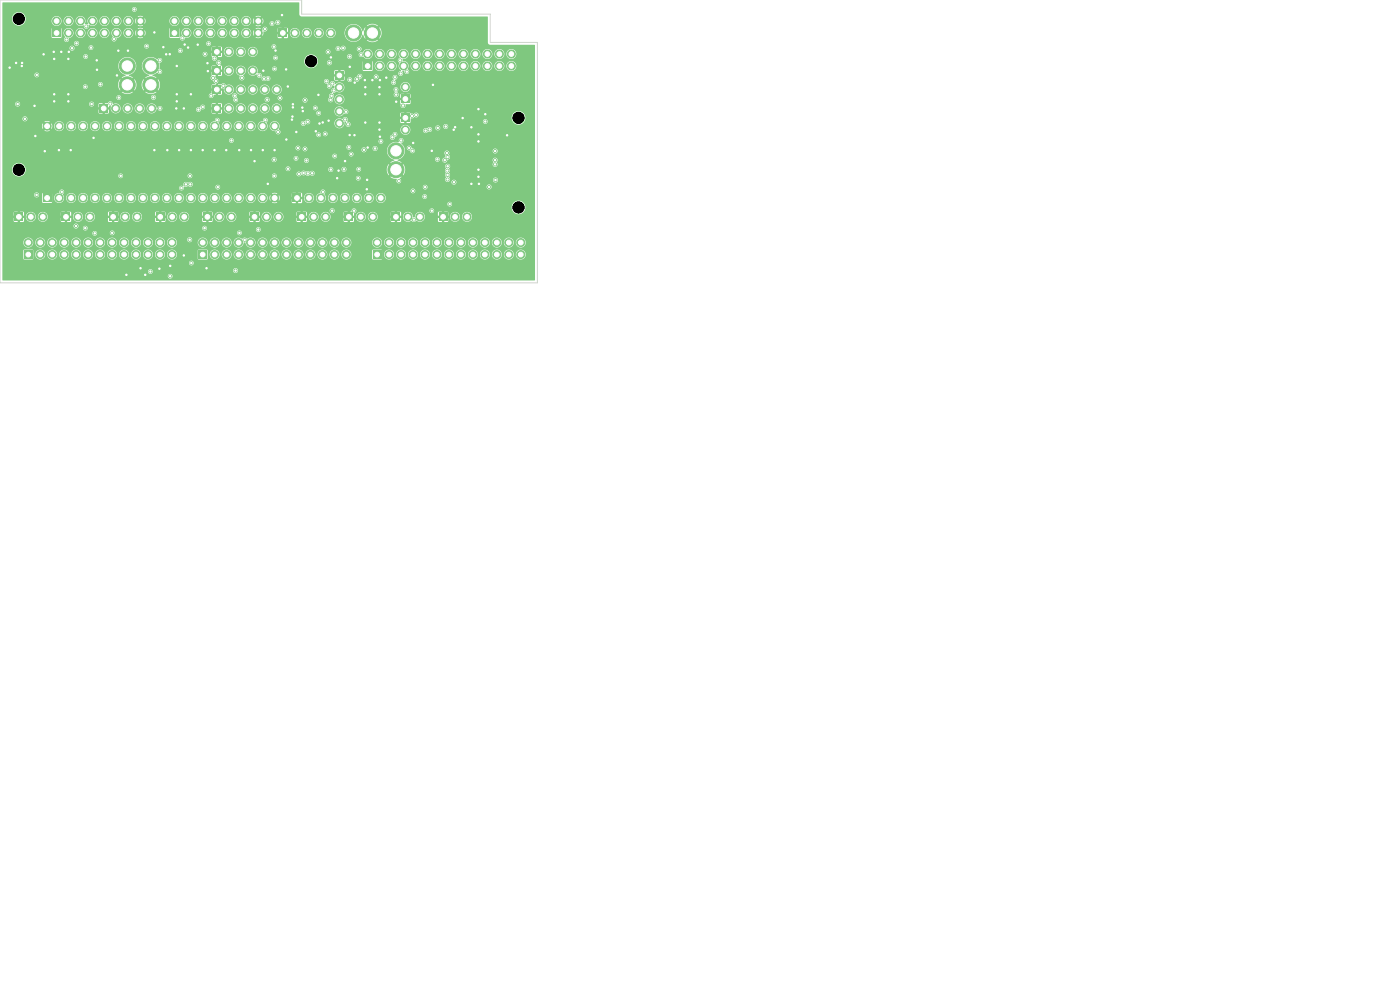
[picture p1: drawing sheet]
<svg xmlns="http://www.w3.org/2000/svg" width="297mm" height="210mm" viewBox="0 0 297 210" stroke-linecap="round" stroke-linejoin="round" font-family="sans-serif">
<g fill="#7fc87f" stroke="#7fc87f" stroke-width=".21">
<circle cx="84" cy="32" r="1.7"/>
<circle cx="84" cy="36" r="1.7"/>
</g>
<path d="M62.1 41.2h1.7v1.7h-1.7z" fill="#7fc87f"/>
<g fill="#7fc87f" stroke="#7fc87f" stroke-width=".21">
<circle cx="65.5" cy="42" r=".85"/>
<circle cx="68.1" cy="42" r=".85"/>
<circle cx="70.6" cy="42" r=".85"/>
<circle cx="73.2" cy="42" r=".85"/>
<circle cx="75.7" cy="42" r=".85"/>
<circle cx="78.2" cy="42" r=".85"/>
<circle cx="80.8" cy="42" r=".85"/>
</g>
<path d="M79.2 53.2h1.6v1.7h-1.6z" fill="#7fc87f"/>
<g fill="#7fc87f" stroke="#7fc87f" stroke-width=".21">
<circle cx="80" cy="51.5" r=".85"/>
<circle cx="82.5" cy="54" r=".85"/>
<circle cx="82.5" cy="51.5" r=".85"/>
<circle cx="85.1" cy="54" r=".85"/>
<circle cx="85.1" cy="51.5" r=".85"/>
<circle cx="87.6" cy="54" r=".85"/>
<circle cx="87.6" cy="51.5" r=".85"/>
<circle cx="90.2" cy="54" r=".85"/>
<circle cx="90.2" cy="51.5" r=".85"/>
<circle cx="92.7" cy="54" r=".85"/>
<circle cx="92.7" cy="51.5" r=".85"/>
<circle cx="95.2" cy="54" r=".85"/>
<circle cx="95.2" cy="51.5" r=".85"/>
<circle cx="97.8" cy="54" r=".85"/>
<circle cx="97.8" cy="51.5" r=".85"/>
<circle cx="100.3" cy="54" r=".85"/>
<circle cx="100.3" cy="51.5" r=".85"/>
<circle cx="102.9" cy="54" r=".85"/>
<circle cx="102.9" cy="51.5" r=".85"/>
<circle cx="105.4" cy="54" r=".85"/>
<circle cx="105.4" cy="51.5" r=".85"/>
<circle cx="107.9" cy="54" r=".85"/>
<circle cx="107.9" cy="51.5" r=".85"/>
<circle cx="110.5" cy="54" r=".85"/>
<circle cx="110.5" cy="51.5" r=".85"/>
</g>
<path d="M3.1 45.2h1.8v1.7h-1.8z" fill="#7fc87f"/>
<g fill="#7fc87f" stroke="#7fc87f" stroke-width=".21">
<circle cx="6.5" cy="46" r=".85"/>
<circle cx="9.1" cy="46" r=".85"/>
</g>
<path d="M43.2 45.2h1.6v1.7h-1.6z" fill="#7fc87f"/>
<g fill="#7fc87f" stroke="#7fc87f" stroke-width=".21">
<circle cx="46.5" cy="46" r=".85"/>
<circle cx="49.1" cy="46" r=".85"/>
</g>
<path d="M36.1 6.2h1.8v1.7h-1.8z" fill="#7fc87f"/>
<g fill="#7fc87f" stroke="#7fc87f" stroke-width=".21">
<circle cx="37" cy="4.5" r=".85"/>
<circle cx="39.5" cy="7" r=".85"/>
<circle cx="39.5" cy="4.5" r=".85"/>
<circle cx="42.1" cy="7" r=".85"/>
<circle cx="42.1" cy="4.5" r=".85"/>
<circle cx="44.6" cy="7" r=".85"/>
<circle cx="44.6" cy="4.5" r=".85"/>
<circle cx="47.2" cy="7" r=".85"/>
<circle cx="47.2" cy="4.5" r=".85"/>
<circle cx="49.7" cy="7" r=".85"/>
<circle cx="49.7" cy="4.5" r=".85"/>
<circle cx="52.2" cy="7" r=".85"/>
<circle cx="52.2" cy="4.5" r=".85"/>
<circle cx="54.8" cy="7" r=".85"/>
<circle cx="54.8" cy="4.5" r=".85"/>
</g>
<path d="M23.1 45.2h1.8v1.7h-1.8z" fill="#7fc87f"/>
<g fill="#7fc87f" stroke="#7fc87f" stroke-width=".21">
<circle cx="26.5" cy="46" r=".85"/>
<circle cx="29.1" cy="46" r=".85"/>
</g>
<path d="M63.1 45.2h1.7v1.7h-1.7z" fill="#7fc87f"/>
<g fill="#7fc87f" stroke="#7fc87f" stroke-width=".21">
<circle cx="66.5" cy="46" r=".85"/>
<circle cx="69.1" cy="46" r=".85"/>
</g>
<path d="M11.1 6.2h1.7v1.7h-1.7z" fill="#7fc87f"/>
<g fill="#7fc87f" stroke="#7fc87f" stroke-width=".21">
<circle cx="12" cy="4.5" r=".85"/>
<circle cx="14.5" cy="7" r=".85"/>
<circle cx="14.5" cy="4.5" r=".85"/>
<circle cx="17.1" cy="7" r=".85"/>
<circle cx="17.1" cy="4.5" r=".85"/>
<circle cx="19.6" cy="7" r=".85"/>
<circle cx="19.6" cy="4.5" r=".85"/>
<circle cx="22.2" cy="7" r=".85"/>
<circle cx="22.2" cy="4.5" r=".85"/>
<circle cx="24.7" cy="7" r=".85"/>
<circle cx="24.7" cy="4.5" r=".85"/>
<circle cx="27.2" cy="7" r=".85"/>
<circle cx="27.2" cy="4.5" r=".85"/>
<circle cx="29.8" cy="7" r=".85"/>
<circle cx="29.8" cy="4.5" r=".85"/>
</g>
<path d="M71.1 15.2h1.7v1.7h-1.7z" fill="#7fc87f"/>
<g fill="#7fc87f" stroke="#7fc87f" stroke-width=".21">
<circle cx="72" cy="18.5" r=".85"/>
<circle cx="72" cy="21.1" r=".85"/>
<circle cx="72" cy="23.6" r=".85"/>
<circle cx="72" cy="26.2" r=".85"/>
<circle cx="32" cy="14" r="1.7"/>
<circle cx="32" cy="18" r="1.7"/>
</g>
<path d="M45.1 14.2h1.8v1.7h-1.8z" fill="#7fc87f"/>
<g fill="#7fc87f" stroke="#7fc87f" stroke-width=".21">
<circle cx="48.5" cy="15" r=".85"/>
<circle cx="51.1" cy="15" r=".85"/>
<circle cx="53.6" cy="15" r=".85"/>
</g>
<path d="M45.1 10.2h1.8v1.7h-1.8z" fill="#7fc87f"/>
<g fill="#7fc87f" stroke="#7fc87f" stroke-width=".21">
<circle cx="48.5" cy="11" r=".85"/>
<circle cx="51.1" cy="11" r=".85"/>
<circle cx="53.6" cy="11" r=".85"/>
</g>
<path d="M83.1 45.2h1.7v1.7h-1.7z" fill="#7fc87f"/>
<g fill="#7fc87f" stroke="#7fc87f" stroke-width=".21">
<circle cx="86.5" cy="46" r=".85"/>
<circle cx="89.1" cy="46" r=".85"/>
</g>
<path d="M13.2 45.2h1.6v1.7h-1.6z" fill="#7fc87f"/>
<g fill="#7fc87f" stroke="#7fc87f" stroke-width=".21">
<circle cx="16.5" cy="46" r=".85"/>
<circle cx="19.1" cy="46" r=".85"/>
</g>
<path d="M45.1 22.2h1.8v1.7h-1.8z" fill="#7fc87f"/>
<g fill="#7fc87f" stroke="#7fc87f" stroke-width=".21">
<circle cx="48.5" cy="23" r=".85"/>
<circle cx="51.1" cy="23" r=".85"/>
<circle cx="53.6" cy="23" r=".85"/>
<circle cx="56.2" cy="23" r=".85"/>
<circle cx="58.7" cy="23" r=".85"/>
</g>
<path d="M59.2 6.2h1.7v1.7h-1.7z" fill="#7fc87f"/>
<g fill="#7fc87f" stroke="#7fc87f" stroke-width=".21">
<circle cx="62.5" cy="7" r=".85"/>
<circle cx="65.1" cy="7" r=".85"/>
<circle cx="67.6" cy="7" r=".85"/>
<circle cx="70.2" cy="7" r=".85"/>
</g>
<path d="M5.1 53.2h1.7v1.7h-1.7z" fill="#7fc87f"/>
<g fill="#7fc87f" stroke="#7fc87f" stroke-width=".21">
<circle cx="6" cy="51.5" r=".85"/>
<circle cx="8.5" cy="54" r=".85"/>
<circle cx="8.5" cy="51.5" r=".85"/>
<circle cx="11.1" cy="54" r=".85"/>
<circle cx="11.1" cy="51.5" r=".85"/>
<circle cx="13.6" cy="54" r=".85"/>
<circle cx="13.6" cy="51.5" r=".85"/>
<circle cx="16.2" cy="54" r=".85"/>
<circle cx="16.2" cy="51.5" r=".85"/>
<circle cx="18.7" cy="54" r=".85"/>
<circle cx="18.7" cy="51.5" r=".85"/>
<circle cx="21.2" cy="54" r=".85"/>
<circle cx="21.2" cy="51.5" r=".85"/>
<circle cx="23.8" cy="54" r=".85"/>
<circle cx="23.8" cy="51.5" r=".85"/>
<circle cx="26.3" cy="54" r=".85"/>
<circle cx="26.3" cy="51.5" r=".85"/>
<circle cx="28.9" cy="54" r=".85"/>
<circle cx="28.9" cy="51.5" r=".85"/>
<circle cx="31.4" cy="54" r=".85"/>
<circle cx="31.4" cy="51.5" r=".85"/>
<circle cx="33.9" cy="54" r=".85"/>
<circle cx="33.9" cy="51.5" r=".85"/>
<circle cx="36.5" cy="54" r=".85"/>
<circle cx="36.5" cy="51.5" r=".85"/>
</g>
<path d="M42.1 53.2h1.7v1.7h-1.7z" fill="#7fc87f"/>
<g fill="#7fc87f" stroke="#7fc87f" stroke-width=".21">
<circle cx="43" cy="51.5" r=".85"/>
<circle cx="45.5" cy="54" r=".85"/>
<circle cx="45.5" cy="51.5" r=".85"/>
<circle cx="48.1" cy="54" r=".85"/>
<circle cx="48.1" cy="51.5" r=".85"/>
<circle cx="50.6" cy="54" r=".85"/>
<circle cx="50.6" cy="51.5" r=".85"/>
<circle cx="53.2" cy="54" r=".85"/>
<circle cx="53.2" cy="51.5" r=".85"/>
<circle cx="55.7" cy="54" r=".85"/>
<circle cx="55.7" cy="51.5" r=".85"/>
<circle cx="58.2" cy="54" r=".85"/>
<circle cx="58.2" cy="51.5" r=".85"/>
<circle cx="60.8" cy="54" r=".85"/>
<circle cx="60.8" cy="51.5" r=".85"/>
<circle cx="63.3" cy="54" r=".85"/>
<circle cx="63.3" cy="51.5" r=".85"/>
<circle cx="65.9" cy="54" r=".85"/>
<circle cx="65.9" cy="51.5" r=".85"/>
<circle cx="68.4" cy="54" r=".85"/>
<circle cx="68.4" cy="51.5" r=".85"/>
<circle cx="70.9" cy="54" r=".85"/>
<circle cx="70.9" cy="51.5" r=".85"/>
<circle cx="73.5" cy="54" r=".85"/>
<circle cx="73.5" cy="51.5" r=".85"/>
</g>
<path d="M9.2 41.2h1.6v1.7h-1.6z" fill="#7fc87f"/>
<g fill="#7fc87f" stroke="#7fc87f" stroke-width=".21">
<circle cx="12.5" cy="42" r=".85"/>
<circle cx="15.1" cy="42" r=".85"/>
<circle cx="17.6" cy="42" r=".85"/>
<circle cx="20.2" cy="42" r=".85"/>
<circle cx="22.7" cy="42" r=".85"/>
<circle cx="25.2" cy="42" r=".85"/>
<circle cx="27.8" cy="42" r=".85"/>
<circle cx="30.3" cy="42" r=".85"/>
<circle cx="32.9" cy="42" r=".85"/>
<circle cx="35.4" cy="42" r=".85"/>
<circle cx="37.9" cy="42" r=".85"/>
<circle cx="40.5" cy="42" r=".85"/>
<circle cx="43" cy="42" r=".85"/>
<circle cx="45.6" cy="42" r=".85"/>
<circle cx="48.1" cy="42" r=".85"/>
<circle cx="50.6" cy="42" r=".85"/>
<circle cx="53.2" cy="42" r=".85"/>
<circle cx="55.7" cy="42" r=".85"/>
<circle cx="58.3" cy="42" r=".85"/>
<circle cx="58.3" cy="26.8" r=".85"/>
<circle cx="55.7" cy="26.8" r=".85"/>
<circle cx="53.2" cy="26.8" r=".85"/>
<circle cx="50.6" cy="26.8" r=".85"/>
<circle cx="48.1" cy="26.8" r=".85"/>
<circle cx="45.6" cy="26.8" r=".85"/>
<circle cx="43" cy="26.8" r=".85"/>
<circle cx="40.5" cy="26.8" r=".85"/>
<circle cx="37.9" cy="26.8" r=".85"/>
<circle cx="35.4" cy="26.8" r=".85"/>
<circle cx="32.9" cy="26.8" r=".85"/>
<circle cx="30.3" cy="26.8" r=".85"/>
<circle cx="27.8" cy="26.8" r=".85"/>
<circle cx="25.2" cy="26.8" r=".85"/>
<circle cx="22.7" cy="26.8" r=".85"/>
<circle cx="20.2" cy="26.8" r=".85"/>
<circle cx="17.6" cy="26.8" r=".85"/>
<circle cx="15.1" cy="26.8" r=".85"/>
<circle cx="12.5" cy="26.8" r=".85"/>
<circle cx="10" cy="26.8" r=".85"/>
</g>
<path d="M85.1 20.2h1.8v1.7h-1.8z" fill="#7fc87f"/>
<circle cx="86" cy="18.5" r=".85" fill="#7fc87f" stroke="#7fc87f" stroke-width=".21"/>
<path d="M21.1 22.2h1.8v1.7h-1.8z" fill="#7fc87f"/>
<g fill="#7fc87f" stroke="#7fc87f" stroke-width=".21">
<circle cx="24.5" cy="23" r=".85"/>
<circle cx="27.1" cy="23" r=".85"/>
<circle cx="29.6" cy="23" r=".85"/>
<circle cx="32.2" cy="23" r=".85"/>
<circle cx="75" cy="7" r="1.7"/>
<circle cx="79" cy="7" r="1.7"/>
</g>
<path d="M73.1 45.2h1.7v1.7h-1.7z" fill="#7fc87f"/>
<g fill="#7fc87f" stroke="#7fc87f" stroke-width=".21">
<circle cx="76.5" cy="46" r=".85"/>
<circle cx="79.1" cy="46" r=".85"/>
</g>
<path d="M53.2 45.2h1.6v1.7h-1.6z" fill="#7fc87f"/>
<g fill="#7fc87f" stroke="#7fc87f" stroke-width=".21">
<circle cx="56.5" cy="46" r=".85"/>
<circle cx="59.1" cy="46" r=".85"/>
</g>
<path d="M77.1 13.2h1.7v1.7h-1.7z" fill="#7fc87f"/>
<g fill="#7fc87f" stroke="#7fc87f" stroke-width=".21">
<circle cx="78" cy="11.5" r=".85"/>
<circle cx="80.5" cy="14" r=".85"/>
<circle cx="80.5" cy="11.5" r=".85"/>
<circle cx="83.1" cy="14" r=".85"/>
<circle cx="83.1" cy="11.5" r=".85"/>
<circle cx="85.6" cy="14" r=".85"/>
<circle cx="85.6" cy="11.5" r=".85"/>
<circle cx="88.2" cy="14" r=".85"/>
<circle cx="88.2" cy="11.5" r=".85"/>
<circle cx="90.7" cy="14" r=".85"/>
<circle cx="90.7" cy="11.5" r=".85"/>
<circle cx="93.2" cy="14" r=".85"/>
<circle cx="93.2" cy="11.5" r=".85"/>
<circle cx="95.8" cy="14" r=".85"/>
<circle cx="95.8" cy="11.5" r=".85"/>
<circle cx="98.3" cy="14" r=".85"/>
<circle cx="98.3" cy="11.5" r=".85"/>
<circle cx="100.9" cy="14" r=".85"/>
<circle cx="100.9" cy="11.5" r=".85"/>
<circle cx="103.4" cy="14" r=".85"/>
<circle cx="103.4" cy="11.5" r=".85"/>
<circle cx="105.9" cy="14" r=".85"/>
<circle cx="105.9" cy="11.5" r=".85"/>
<circle cx="108.5" cy="14" r=".85"/>
<circle cx="108.5" cy="11.5" r=".85"/>
</g>
<path d="M33.1 45.2h1.7v1.7h-1.7z" fill="#7fc87f"/>
<g fill="#7fc87f" stroke="#7fc87f" stroke-width=".21">
<circle cx="36.5" cy="46" r=".85"/>
<circle cx="39.1" cy="46" r=".85"/>
</g>
<path d="M45.1 18.2h1.8v1.7h-1.8z" fill="#7fc87f"/>
<g fill="#7fc87f" stroke="#7fc87f" stroke-width=".21">
<circle cx="48.5" cy="19" r=".85"/>
<circle cx="51.1" cy="19" r=".85"/>
<circle cx="53.6" cy="19" r=".85"/>
<circle cx="56.2" cy="19" r=".85"/>
<circle cx="58.7" cy="19" r=".85"/>
</g>
<path d="M93.1 45.2h1.7v1.7h-1.7z" fill="#7fc87f"/>
<g fill="#7fc87f" stroke="#7fc87f" stroke-width=".21">
<circle cx="96.5" cy="46" r=".85"/>
<circle cx="99.1" cy="46" r=".85"/>
<circle cx="27" cy="14" r="1.7"/>
<circle cx="27" cy="18" r="1.7"/>
</g>
<path d="M85.1 24.2h1.8v1.7h-1.8z" fill="#7fc87f"/>
<g fill="#7fc87f" stroke="#7fc87f" stroke-width=".21">
<circle cx="86" cy="27.5" r=".85"/>
<circle cx="58.4" cy="12.3" r=".3"/>
<circle cx="43.5" cy="11.5" r=".3"/>
<circle cx="103" cy="25.8" r=".3"/>
<circle cx="69.3" cy="17.2" r=".3"/>
<circle cx="56.9" cy="16.6" r=".3"/>
<circle cx="56.2" cy="6.2" r=".3"/>
<circle cx="33.9" cy="23" r=".3"/>
<circle cx="18.2" cy="12" r=".3"/>
<circle cx="83.5" cy="17.5" r=".3"/>
<circle cx="69.9" cy="18.3" r=".3"/>
<circle cx="72.8" cy="10.2" r=".3"/>
<circle cx="38.2" cy="10.8" r=".3"/>
<circle cx="58.2" cy="14.6" r=".3"/>
<circle cx="100" cy="39" r=".3"/>
<circle cx="62.1" cy="22.1" r=".3"/>
<circle cx="55.9" cy="15" r=".3"/>
<circle cx="71.8" cy="36.2" r=".3"/>
<circle cx="103" cy="24.2" r=".3"/>
<circle cx="68.5" cy="26" r=".3"/>
<circle cx="96.3" cy="27.5" r=".3"/>
<circle cx="35.2" cy="11.5" r=".3"/>
<circle cx="75.3" cy="17.5" r=".3"/>
<circle cx="74.2" cy="14.2" r=".3"/>
<circle cx="60.7" cy="14.7" r=".3"/>
<circle cx="33.8" cy="57" r=".3"/>
<circle cx="96.5" cy="27" r=".3"/>
<circle cx="55.7" cy="31.9" r=".3"/>
<circle cx="100" cy="27" r=".3"/>
<circle cx="43" cy="31.9" r=".3"/>
<circle cx="39.9" cy="10.1" r=".3"/>
<circle cx="80.5" cy="18.5" r=".3"/>
<circle cx="87.7" cy="30.3" r=".3"/>
<circle cx="20.5" cy="12.8" r=".3"/>
<circle cx="27.2" cy="10.8" r=".3"/>
<circle cx="14.5" cy="20" r=".3"/>
<circle cx="60.7" cy="29.6" r=".3"/>
<circle cx="74.2" cy="28.6" r=".3"/>
<circle cx="29.8" cy="56.9" r=".3"/>
<circle cx="43.8" cy="56.9" r=".3"/>
<circle cx="32.7" cy="31.9" r=".3"/>
<circle cx="77.9" cy="38.2" r=".3"/>
<circle cx="75.2" cy="28.7" r=".3"/>
<circle cx="3.4" cy="13.3" r=".3"/>
<circle cx="39" cy="54.2" r=".3"/>
<circle cx="73.2" cy="34.2" r=".3"/>
<circle cx="64.2" cy="23.6" r=".3"/>
<circle cx="77.4" cy="17" r=".3"/>
<circle cx="62.9" cy="28" r=".3"/>
<circle cx="84" cy="21.6" r=".3"/>
<circle cx="53.3" cy="31.9" r=".3"/>
<circle cx="77.5" cy="18.5" r=".3"/>
<circle cx="11.5" cy="21.5" r=".3"/>
<circle cx="39.2" cy="9.5" r=".3"/>
<circle cx="9.2" cy="11.5" r=".3"/>
<circle cx="82" cy="16.5" r=".3"/>
<circle cx="25.1" cy="10.8" r=".3"/>
<circle cx="69.7" cy="25.6" r=".3"/>
<circle cx="11.4" cy="11" r=".3"/>
<circle cx="40.5" cy="20" r=".3"/>
<circle cx="101.5" cy="30" r=".3"/>
<circle cx="56.8" cy="39" r=".3"/>
<circle cx="107.6" cy="28.7" r=".3"/>
<circle cx="40.5" cy="31.9" r=".3"/>
<circle cx="30.8" cy="58.3" r=".3"/>
<circle cx="67" cy="27.9" r=".3"/>
<circle cx="91.6" cy="32" r=".3"/>
<circle cx="36.1" cy="56.4" r=".3"/>
<circle cx="11.5" cy="12.5" r=".3"/>
<circle cx="7.5" cy="28.9" r=".3"/>
<circle cx="70.2" cy="12.2" r=".3"/>
<circle cx="58.5" cy="10.7" r=".3"/>
<circle cx="39" cy="23" r=".3"/>
<circle cx="77.5" cy="26" r=".3"/>
<circle cx="15" cy="31.9" r=".3"/>
<circle cx="101.5" cy="36" r=".3"/>
<circle cx="24.8" cy="16" r=".3"/>
<circle cx="59.8" cy="3.2" r=".3"/>
<circle cx="67.6" cy="20.1" r=".3"/>
<circle cx="37.5" cy="21.5" r=".3"/>
<circle cx="11.5" cy="20" r=".3"/>
<circle cx="61.9" cy="25.4" r=".3"/>
<circle cx="7.3" cy="22.5" r=".3"/>
<circle cx="32.8" cy="6.9" r=".3"/>
<circle cx="67.8" cy="26.2" r=".3"/>
<circle cx="101.5" cy="37.5" r=".3"/>
<circle cx="35.5" cy="31.9" r=".3"/>
<circle cx="37.4" cy="23" r=".3"/>
<circle cx="38" cy="31.9" r=".3"/>
<circle cx="50.7" cy="31.9" r=".3"/>
<circle cx="77.5" cy="20" r=".3"/>
<circle cx="4.7" cy="13.3" r=".3"/>
<circle cx="13" cy="11" r=".3"/>
<circle cx="101.5" cy="23.2" r=".3"/>
<circle cx="14.6" cy="11" r=".3"/>
<circle cx="26.8" cy="58.3" r=".3"/>
<circle cx="77.8" cy="40.2" r=".3"/>
<circle cx="101.6" cy="39" r=".3"/>
<circle cx="44.1" cy="15.1" r=".3"/>
<circle cx="2" cy="14.3" r=".3"/>
<circle cx="80.6" cy="17" r=".3"/>
<circle cx="58.3" cy="31.9" r=".3"/>
<circle cx="80.6" cy="29" r=".3"/>
<circle cx="79" cy="17" r=".3"/>
<circle cx="91.8" cy="18" r=".3"/>
<circle cx="37.5" cy="20" r=".3"/>
<circle cx="37.5" cy="14" r=".3"/>
<circle cx="45.5" cy="31.9" r=".3"/>
<circle cx="71.5" cy="37.8" r=".3"/>
<circle cx="20.6" cy="14.8" r=".3"/>
<circle cx="62" cy="24.7" r=".3"/>
<circle cx="62.1" cy="22.8" r=".3"/>
<circle cx="14.5" cy="12.5" r=".3"/>
<circle cx="34.6" cy="10" r=".3"/>
<circle cx="64.1" cy="22.8" r=".3"/>
<circle cx="54" cy="34.2" r=".3"/>
<circle cx="12.5" cy="31.9" r=".3"/>
<circle cx="4.6" cy="14" r=".3"/>
<circle cx="78" cy="31.3" r=".3"/>
<circle cx="36" cy="11.5" r=".3"/>
<circle cx="44" cy="13.4" r=".3"/>
<circle cx="14.5" cy="21.5" r=".3"/>
<circle cx="9.5" cy="32.1" r=".3"/>
<circle cx="41.9" cy="9.5" r=".3"/>
<circle cx="80.5" cy="27.5" r=".3"/>
<circle cx="80.5" cy="26" r=".3"/>
<circle cx="80.5" cy="20" r=".3"/>
<circle cx="98.1" cy="25" r=".3"/>
<circle cx="19.9" cy="29.3" r=".3"/>
<circle cx="48" cy="31.9" r=".3"/>
<circle cx="101.5" cy="28.5" r=".3"/>
<circle cx="61.1" cy="18.3" r=".3"/>
<circle cx="87.5" cy="32" r=".3"/>
<circle cx="74" cy="31.3" r=".3"/>
<circle cx="68.5" cy="40.7" r=".3"/>
<circle cx="66.2" cy="36.8" r=".33"/>
<circle cx="54.8" cy="48.7" r=".3"/>
<circle cx="70.5" cy="44.7" r=".32"/>
<circle cx="50.8" cy="49.4" r=".3"/>
<circle cx="75.1" cy="44.7" r=".3"/>
<circle cx="51.9" cy="50.9" r=".3"/>
<circle cx="85.5" cy="22.4" r=".32"/>
<circle cx="83.2" cy="29.1" r=".32"/>
<circle cx="83.8" cy="28.5" r=".3"/>
<circle cx="105" cy="32" r=".33"/>
<circle cx="103.8" cy="39.7" r=".32"/>
<circle cx="105" cy="34" r=".33"/>
<circle cx="105" cy="34.9" r=".32"/>
<circle cx="105.1" cy="38.2" r=".33"/>
<circle cx="20.1" cy="49.5" r=".3"/>
<circle cx="71" cy="33.1" r=".3"/>
<circle cx="46.1" cy="25.5" r=".3"/>
<circle cx="44.8" cy="20.3" r=".3"/>
<circle cx="43" cy="22.7" r=".3"/>
<circle cx="61.1" cy="35.8" r=".3"/>
<circle cx="45.8" cy="17.2" r=".3"/>
<circle cx="49.1" cy="29.8" r=".3"/>
<circle cx="45.5" cy="12.4" r=".3"/>
<circle cx="46.4" cy="13.3" r=".3"/>
<circle cx="69.9" cy="13.3" r=".32"/>
<circle cx="70.5" cy="17.7" r=".33"/>
<circle cx="63.4" cy="36.9" r=".3"/>
<circle cx="55" cy="16" r=".3"/>
<circle cx="56.3" cy="25.5" r=".3"/>
<circle cx="59.4" cy="20.8" r=".3"/>
<circle cx="64.4" cy="36.7" r=".3"/>
<circle cx="56" cy="16.7" r=".3"/>
<circle cx="65.3" cy="36.8" r=".3"/>
<circle cx="62.8" cy="33.6" r=".3"/>
<circle cx="67.6" cy="28.6" r=".3"/>
<circle cx="74.2" cy="16.9" r=".3"/>
<circle cx="58.1" cy="9.9" r=".3"/>
<circle cx="69.6" cy="11" r=".3"/>
<circle cx="58.9" cy="4.8" r=".32"/>
<circle cx="40.2" cy="50.9" r=".33"/>
<circle cx="31.9" cy="57.6" r=".3"/>
<circle cx="74.5" cy="32.7" r=".3"/>
<circle cx="76.1" cy="35.9" r=".3"/>
<circle cx="64.3" cy="26.2" r=".33"/>
<circle cx="76.3" cy="16.2" r=".33"/>
<circle cx="76.2" cy="10.4" r=".3"/>
<circle cx="74.2" cy="12" r=".32"/>
<circle cx="71.7" cy="10.3" r=".3"/>
<circle cx="75.7" cy="16.8" r=".33"/>
<circle cx="57.7" cy="5" r=".3"/>
<circle cx="70.8" cy="19.2" r=".3"/>
<circle cx="73.4" cy="23.7" r=".3"/>
<circle cx="31.1" cy="9.8" r=".3"/>
<circle cx="28.5" cy="2" r=".3"/>
<circle cx="13.1" cy="40.7" r=".3"/>
<circle cx="33.9" cy="15.2" r=".3"/>
<circle cx="25.2" cy="20.7" r=".3"/>
<circle cx="23.8" cy="49.4" r=".3"/>
<circle cx="84" cy="20.1" r=".33"/>
<circle cx="94.6" cy="26.8" r=".33"/>
<circle cx="92.9" cy="27.1" r=".33"/>
<circle cx="94.8" cy="32.5" r=".32"/>
<circle cx="94.9" cy="33.3" r=".32"/>
<circle cx="94.4" cy="34" r=".33"/>
<circle cx="95" cy="35.3" r=".32"/>
<circle cx="95" cy="37.1" r=".33"/>
<circle cx="94.9" cy="38.1" r=".33"/>
<circle cx="18.1" cy="18.4" r=".3"/>
<circle cx="19.4" cy="22.1" r=".33"/>
<circle cx="18.3" cy="5.6" r=".3"/>
<circle cx="15.3" cy="10.2" r=".32"/>
<circle cx="21.3" cy="17.9" r=".3"/>
<circle cx="16.2" cy="9.2" r=".32"/>
<circle cx="14.1" cy="8.4" r=".32"/>
<circle cx="24.2" cy="8.3" r=".3"/>
<circle cx="19.3" cy="10.1" r=".3"/>
<circle cx="40.6" cy="55.8" r=".3"/>
<circle cx="86.3" cy="15.2" r=".3"/>
<circle cx="84.9" cy="12.8" r=".3"/>
<circle cx="85" cy="15.6" r=".3"/>
<circle cx="94.9" cy="36.2" r=".3"/>
<circle cx="67.6" cy="24" r=".3"/>
<circle cx="85.1" cy="29.8" r=".3"/>
<circle cx="96.3" cy="38.7" r=".32"/>
<circle cx="80.8" cy="30" r=".3"/>
<circle cx="50" cy="57.4" r=".33"/>
<circle cx="46.2" cy="39.7" r=".3"/>
<circle cx="77.2" cy="31.8" r=".32"/>
<circle cx="84.6" cy="38.4" r=".3"/>
<circle cx="90.3" cy="27.7" r=".32"/>
<circle cx="50" cy="21.2" r=".3"/>
<circle cx="38.5" cy="39.9" r=".3"/>
<circle cx="64.7" cy="31.6" r=".3"/>
<circle cx="5.3" cy="25.2" r=".32"/>
<circle cx="59" cy="28" r=".3"/>
<circle cx="63.2" cy="31.4" r=".3"/>
<circle cx="92.8" cy="33.8" r=".3"/>
<circle cx="25.6" cy="37.3" r=".3"/>
<circle cx="3.7" cy="22.1" r=".32"/>
<circle cx="91.6" cy="44.7" r=".3"/>
<circle cx="79.6" cy="31.5" r=".33"/>
<circle cx="91.1" cy="27.5" r=".33"/>
<circle cx="40.3" cy="37.3" r=".3"/>
<circle cx="87.8" cy="46.6" r=".3"/>
<circle cx="58.2" cy="33.9" r=".32"/>
<circle cx="70.2" cy="36" r=".33"/>
<circle cx="56.7" cy="21.1" r=".32"/>
<circle cx="16.1" cy="48" r=".32"/>
<circle cx="73" cy="35.9" r=".32"/>
<circle cx="65.3" cy="25.8" r=".33"/>
<circle cx="51.3" cy="16.5" r=".33"/>
<circle cx="45.2" cy="16.5" r=".33"/>
<circle cx="39.4" cy="39.1" r=".33"/>
<circle cx="47.4" cy="18.2" r=".32"/>
<circle cx="86.8" cy="31.4" r=".3"/>
<circle cx="90.1" cy="41.7" r=".3"/>
<circle cx="79.8" cy="16.3" r=".3"/>
<circle cx="83.8" cy="16.4" r=".3"/>
<circle cx="87.4" cy="24.6" r=".3"/>
<circle cx="87.6" cy="40.5" r=".3"/>
<circle cx="88.3" cy="24.4" r=".3"/>
<circle cx="76.6" cy="11.6" r=".3"/>
<circle cx="90.2" cy="39.7" r=".3"/>
<circle cx="65" cy="34" r=".33"/>
<circle cx="64.7" cy="21.2" r=".32"/>
<circle cx="32.6" cy="20.7" r=".33"/>
<circle cx="44.2" cy="9.2" r=".3"/>
<circle cx="58.2" cy="37.3" r=".3"/>
<circle cx="49.8" cy="20.3" r=".3"/>
<circle cx="7.8" cy="41.4" r=".32"/>
<circle cx="7.8" cy="15.9" r=".3"/>
<circle cx="76" cy="37.8" r=".3"/>
<circle cx="33.9" cy="12.8" r=".3"/>
<circle cx="43.4" cy="48.4" r=".3"/>
<circle cx="40.4" cy="39.1" r=".33"/>
<circle cx="18.1" cy="48.4" r=".3"/>
<circle cx="36.1" cy="58.6" r=".3"/>
<circle cx="23.4" cy="22" r=".3"/>
<circle cx="42.1" cy="23.3" r=".3"/>
<circle cx="38.7" cy="8.1" r=".3"/>
<circle cx="66.9" cy="22.9" r=".3"/>
<circle cx="69" cy="28.4" r=".3"/>
<circle cx="95.4" cy="43.3" r=".3"/>
<circle cx="73.2" cy="25.4" r=".32"/>
<circle cx="73.8" cy="26.4" r=".33"/>
<circle cx="70.1" cy="21.2" r=".33"/>
<circle cx="70.3" cy="20.3" r=".32"/>
<circle cx="84" cy="19" r=".3"/>
</g>
<path d="M.5 .6l62.9-.1 .1 .1v2.5l.4 .4h39.5l.1 .1v5.5l.2 .3 9.8 .2-.1 49.9h-112.8l-.1-.1v-.9h35.1a.5 .5 0 0 0 .7 .6 .5 .5 0 0 0 .2-.8 .5 .5 0 0 0-.9 .1v.1h-35.1v-1h30.9a.5 .5 0 0 0 .6 .6 .5 .5 0 0 0 .3-.8h17.1v.2a.53 .53 0 0 0 .9 .3 .53 .53 0 0 0 0-.8 .53 .53 0 0 0-.9 .3h-17.1l-.1-.1a.5 .5 0 0 0-.8 .3h-30.9v-1.8h39.6v.2a.5 .5 0 0 0 .8 .3 .5 .5 0 0 0 0-.8 .5 .5 0 0 0-.8 .3h-39.6v-2.6h4.4v1.8l.2 .2 1.8-.1 .2-1.1h.4a1.06 1.06 0 0 0 1 1.2 1.06 1.06 0 0 0 1.1-1.2h.4v.2a1.06 1.06 0 0 0 1.2 1 1.06 1.06 0 0 0 .9-1.2h.5v.2a1.06 1.06 0 0 0 1.1 1 1.06 1.06 0 0 0 1-1.2h.4v.2a1.06 1.06 0 0 0 1.2 1 1.06 1.06 0 0 0 .9-1.2h.4v.2a1.06 1.06 0 0 0 1.2 1 1.06 1.06 0 0 0 1-1.2h.4v.2a1.06 1.06 0 0 0 1.1 1 1.06 1.06 0 0 0 1-1.2h.4v.2a1.06 1.06 0 0 0 1.2 1 1.06 1.06 0 0 0 .9-1.2h.5v.2a1.06 1.06 0 0 0 1.1 1 1.06 1.06 0 0 0 1-1.2h.4v.2a1.06 1.06 0 0 0 1.2 1 1.06 1.06 0 0 0 .9-1.2h.4v.2a1.06 1.06 0 0 0 1.2 1 1.06 1.06 0 0 0 1-1.2h.4v.2a1.06 1.06 0 0 0 1.1 1 1.06 1.06 0 0 0 1-1.2h.4v.2a1.05 1.05 0 0 0 1.6 .8 1.05 1.05 0 0 0 .1-1.8h4.8v1.8l.2 .2 1.8-.1 .2-1.1h.4a1.06 1.06 0 0 0 1 1.2 1.06 1.06 0 0 0 1.1-1.2h.4v.2a1.06 1.06 0 0 0 1.2 1 1.06 1.06 0 0 0 .9-1.2h.5v.2a1.06 1.06 0 0 0 1.1 1 1.06 1.06 0 0 0 1-1.2h.4v.2a1.06 1.06 0 0 0 1.2 1 1.06 1.06 0 0 0 .9-1.2h.4v.2a1.06 1.06 0 0 0 1.2 1 1.06 1.06 0 0 0 1-1.2h.4v.2a1.06 1.06 0 0 0 1.1 1 1.06 1.06 0 0 0 1-1.2h.4v.2a1.06 1.06 0 0 0 1.2 1 1.06 1.06 0 0 0 .9-1.2h.5v.2a1.06 1.06 0 0 0 1.1 1 1.06 1.06 0 0 0 1-1.2h.4v.2a1.06 1.06 0 0 0 1.2 1 1.06 1.06 0 0 0 .9-1.2h.4v.2a1.06 1.06 0 0 0 1.2 1 1.06 1.06 0 0 0 1-1.2h.4v.2a1.06 1.06 0 0 0 1.1 1 1.06 1.06 0 0 0 1-1.2h.4v.2a1.05 1.05 0 0 0 1.6 .8 1.05 1.05 0 0 0 .1-1.8h4.8v1.8l.2 .2 1.8-.1 .2-1.1h.4a1.06 1.06 0 0 0 1 1.2 1.06 1.06 0 0 0 1.1-1.2h.4v.2a1.06 1.06 0 0 0 1.2 1 1.06 1.06 0 0 0 .9-1.2h.5v.2a1.06 1.06 0 0 0 1.1 1 1.06 1.06 0 0 0 1-1.2h.4v.2a1.06 1.06 0 0 0 1.2 1 1.06 1.06 0 0 0 .9-1.2h.4v.2a1.06 1.06 0 0 0 1.2 1 1.06 1.06 0 0 0 1-1.2h.4v.2a1.06 1.06 0 0 0 1.1 1 1.06 1.06 0 0 0 1-1.2h.4v.2a1.06 1.06 0 0 0 1.2 1 1.06 1.06 0 0 0 .9-1.2h.5v.2a1.06 1.06 0 0 0 1.1 1 1.06 1.06 0 0 0 1-1.2h.4v.2a1.06 1.06 0 0 0 1.2 1 1.06 1.06 0 0 0 .9-1.2h.4v.2a1.06 1.06 0 0 0 1.2 1 1.06 1.06 0 0 0 1-1.2h.4v.2a1.06 1.06 0 0 0 1.1 1 1.06 1.06 0 0 0 1-1.2h.4v.2a1.06 1.06 0 0 0 1.6 .8 1.06 1.06 0 0 0 0-1.8 1.06 1.06 0 0 0-1.6 .8h-.4v-.2a1.06 1.06 0 0 0-1.2-.8 1.06 1.06 0 0 0-.9 1h-.4l-.1-.2a1.06 1.06 0 0 0-1.1-.8 1.06 1.06 0 0 0-1 1h-.4v-.2a1.06 1.06 0 0 0-1.1-.8 1.06 1.06 0 0 0-1 1h-.4l-.1-.2a1.06 1.06 0 0 0-1.1-.8 1.06 1.06 0 0 0-.9 1h-.5v-.2a1.06 1.06 0 0 0-1.1-.8 1.06 1.06 0 0 0-1 1h-.4v-.2a1.06 1.06 0 0 0-1.2-.8 1.06 1.06 0 0 0-.9 1h-.4l-.1-.2a1.06 1.06 0 0 0-1.1-.8 1.06 1.06 0 0 0-1 1h-.4v-.2a1.06 1.06 0 0 0-1.1-.8 1.06 1.06 0 0 0-1 1h-.4l-.1-.2a1.06 1.06 0 0 0-1.1-.8 1.06 1.06 0 0 0-.9 1h-.5v-.2a1.06 1.06 0 0 0-1.1-.8 1.06 1.06 0 0 0-1 1h-.4v-.2a1.06 1.06 0 0 0-1.2-.8 1.06 1.06 0 0 0-.9 1h-.4v-.8l-.2-.2h-1.8l-.2 .2h-4.8a1.05 1.05 0 0 0-1.7 .8h-.4v-.2a1.06 1.06 0 0 0-1.2-.8 1.06 1.06 0 0 0-.9 1h-.4l-.1-.2a1.06 1.06 0 0 0-1.1-.8 1.06 1.06 0 0 0-1 1h-.4v-.2a1.06 1.06 0 0 0-1.1-.8 1.06 1.06 0 0 0-1 1h-.4l-.1-.2a1.06 1.06 0 0 0-1.1-.8 1.06 1.06 0 0 0-.9 1h-.5v-.2a1.06 1.06 0 0 0-1.1-.8 1.06 1.06 0 0 0-1 1h-.4v-.2a1.06 1.06 0 0 0-1.2-.8 1.06 1.06 0 0 0-.9 1h-.4l-.1-.2a1.06 1.06 0 0 0-1.1-.8 1.06 1.06 0 0 0-1 1h-.4v-.2a1.06 1.06 0 0 0-1.1-.8 1.06 1.06 0 0 0-1 1h-.4l-.1-.2a1.06 1.06 0 0 0-1.1-.8 1.06 1.06 0 0 0-.9 1h-.5v-.2a1.06 1.06 0 0 0-1.1-.8 1.06 1.06 0 0 0-1 1h-.4v-.2a1.06 1.06 0 0 0-1.2-.8 1.06 1.06 0 0 0-.9 1h-.4v-.8l-.2-.2h-1.8l-.2 .2h-4.8a1.05 1.05 0 0 0-1.7 .8h-.4v-.2a1.06 1.06 0 0 0-1.2-.8 1.06 1.06 0 0 0-.9 1h-.4l-.1-.2a1.06 1.06 0 0 0-1.1-.8 1.06 1.06 0 0 0-1 1h-.4v-.2a1.06 1.06 0 0 0-1.1-.8 1.06 1.06 0 0 0-1 1h-.4l-.1-.2a1.06 1.06 0 0 0-1.1-.8 1.06 1.06 0 0 0-.9 1h-.5v-.2a1.06 1.06 0 0 0-1.1-.8 1.06 1.06 0 0 0-1 1h-.4v-.2a1.06 1.06 0 0 0-1.2-.8 1.06 1.06 0 0 0-.9 1h-.4l-.1-.2a1.06 1.06 0 0 0-1.1-.8 1.06 1.06 0 0 0-1 1h-.4v-.2a1.06 1.06 0 0 0-1.1-.8 1.06 1.06 0 0 0-1 1h-.4l-.1-.2a1.06 1.06 0 0 0-1.1-.8 1.06 1.06 0 0 0-.9 1h-.5v-.2a1.06 1.06 0 0 0-1.1-.8 1.06 1.06 0 0 0-1 1h-.4v-.2a1.06 1.06 0 0 0-1.2-.8 1.06 1.06 0 0 0-.9 1h-.4v-.8l-.2-.2h-1.8l-.2 .2h-4.4v-1.7h4.4a1.06 1.06 0 0 0 1.1 1.1 1.06 1.06 0 0 0 1.1-1.1h.4v.2a1.06 1.06 0 0 0 1.1 .9 1.06 1.06 0 0 0 1-1.1h.4v.2a1.06 1.06 0 0 0 1.2 .9 1.06 1.06 0 0 0 .9-1.1h.5v.2a1.06 1.06 0 0 0 1.1 .9 1.06 1.06 0 0 0 1-1.1h.4v.2a1.06 1.06 0 0 0 1.2 .9 1.06 1.06 0 0 0 .9-1.1h.4v.2a1.06 1.06 0 0 0 1.2 .9 1.06 1.06 0 0 0 1-1.1h.4v.2a1.06 1.06 0 0 0 1.1 .9 1.06 1.06 0 0 0 1-1.1h.4v.2a1.06 1.06 0 0 0 1.2 .9 1.06 1.06 0 0 0 .9-1.1h.5v.2a1.06 1.06 0 0 0 1.1 .9 1.06 1.06 0 0 0 1-1.1h.4v.2a1.06 1.06 0 0 0 1.2 .9 1.06 1.06 0 0 0 .9-1.1h.4v.2a1.06 1.06 0 0 0 1.2 .9 1.06 1.06 0 0 0 1-1.1h.4v.2a1.06 1.06 0 0 0 1.1 .9 1.06 1.06 0 0 0 1-1.1h.4v.2a1.06 1.06 0 0 0 1.5 .8 1.06 1.06 0 0 0 .4-1.6h2.4v.1a.53 .53 0 0 0 .7 .5h1.5v.2a1.06 1.06 0 0 0 1.2 .9 1.06 1.06 0 0 0 1-1.1h.4v.2a1.06 1.06 0 0 0 1.1 .9 1.06 1.06 0 0 0 1-1.1h.4v.2a1.06 1.06 0 0 0 1.2 .9 1.06 1.06 0 0 0 .9-1.1h.5v.2a1.09 1.09 0 0 0 1.1 .9 1.09 1.09 0 0 0 1-1.1h.3a1.27 1.27 0 0 0 1.8 .9l.4-.5v-.4h.4a1.06 1.06 0 0 0 1.1 1.1 1.06 1.06 0 0 0 1.1-1.1h.4v.2a1.06 1.06 0 0 0 1.1 .9 1.06 1.06 0 0 0 1-1.1h.4v.2a1.06 1.06 0 0 0 1.2 .9 1.06 1.06 0 0 0 .9-1.1h.5v.2a1.06 1.06 0 0 0 1.1 .9 1.06 1.06 0 0 0 1-1.1h.4v.2a1.06 1.06 0 0 0 1.2 .9 1.06 1.06 0 0 0 .9-1.1h.4v.2a1.06 1.06 0 0 0 1.2 .9 1.06 1.06 0 0 0 1-1.1h.4v.2a1.06 1.06 0 0 0 1.1 .9 1.06 1.06 0 0 0 1-1.1h.4v.2a1.06 1.06 0 0 0 1.2 .9 1.06 1.06 0 0 0 .9-1.1h4.4v.2a1.06 1.06 0 0 0 1.2 .9 1.06 1.06 0 0 0 1-1.1h.4v.2a1.06 1.06 0 0 0 1.1 .9 1.06 1.06 0 0 0 1-1.1h.4v.2a1.06 1.06 0 0 0 1.2 .9 1.06 1.06 0 0 0 .9-1.1h.5v.2a1.06 1.06 0 0 0 1.1 .9 1.06 1.06 0 0 0 1-1.1h.4v.2a1.06 1.06 0 0 0 1.2 .9 1.06 1.06 0 0 0 .9-1.1h.4v.2a1.06 1.06 0 0 0 1.2 .9 1.06 1.06 0 0 0 1-1.1h.4v.2a1.06 1.06 0 0 0 1.1 .9 1.06 1.06 0 0 0 1-1.1h.4v.2a1.06 1.06 0 0 0 1.2 .9 1.06 1.06 0 0 0 .9-1.1h.5v.2a1.06 1.06 0 0 0 1.1 .9 1.06 1.06 0 0 0 1-1.1h.4v.2a1.06 1.06 0 0 0 1.2 .9 1.06 1.06 0 0 0 .9-1.1h.4v.2a1.06 1.06 0 0 0 1.2 .9 1.06 1.06 0 0 0 1-1.1h.4v.2a1.06 1.06 0 0 0 1.1 .9 1.06 1.06 0 0 0 1-1.1h.4v.2a1.06 1.06 0 0 0 1.6 .8 1.06 1.06 0 0 0 0-1.8 1.06 1.06 0 0 0-1.6 .8h-.4v-.2a1.06 1.06 0 0 0-1.2-.8 1.06 1.06 0 0 0-.9 1h-.4l-.1-.2a1.06 1.06 0 0 0-1.1-.8 1.06 1.06 0 0 0-1 1h-.4v-.2a1.06 1.06 0 0 0-1.1-.8 1.06 1.06 0 0 0-1 1h-.4l-.1-.2a1.06 1.06 0 0 0-1.1-.8 1.06 1.06 0 0 0-.9 1h-.5v-.2a1.06 1.06 0 0 0-1.1-.8 1.06 1.06 0 0 0-1 1h-.4v-.2a1.06 1.06 0 0 0-1.2-.8 1.06 1.06 0 0 0-.9 1h-.4l-.1-.2a1.06 1.06 0 0 0-1.1-.8 1.06 1.06 0 0 0-1 1h-.4v-.2a1.06 1.06 0 0 0-1.1-.8 1.06 1.06 0 0 0-1 1h-.4l-.1-.2a1.06 1.06 0 0 0-1.1-.8 1.06 1.06 0 0 0-.9 1h-.5v-.2a1.06 1.06 0 0 0-1.1-.8 1.06 1.06 0 0 0-1 1h-.4v-.2a1.06 1.06 0 0 0-1.2-.8 1.06 1.06 0 0 0-.9 1h-.4l-.1-.2a1.06 1.06 0 0 0-1.1-.8 1.06 1.06 0 0 0-1 1h-4.4v-.2a1.06 1.06 0 0 0-1.1-.8 1.06 1.06 0 0 0-1 1h-.4v-.2a1.06 1.06 0 0 0-1.2-.8 1.06 1.06 0 0 0-.9 1h-.4l-.1-.2a1.06 1.06 0 0 0-1.1-.8 1.06 1.06 0 0 0-1 1h-.4v-.2a1.06 1.06 0 0 0-1.1-.8 1.06 1.06 0 0 0-1 1h-.4l-.1-.2a1.06 1.06 0 0 0-1.1-.8 1.06 1.06 0 0 0-.9 1h-.5v-.2a1.06 1.06 0 0 0-1.1-.8 1.06 1.06 0 0 0-1 1h-.4v-.2a1.06 1.06 0 0 0-1.2-.8 1.06 1.06 0 0 0-.9 1h-.4l-.1-.2a1.06 1.06 0 0 0-1.1-.8 1.06 1.06 0 0 0-1 1h-.4v-.2a1.06 1.06 0 0 0-1.7-.6 .85 .85 0 0 0-1.2 .1 1.06 1.06 0 0 0-1.7 .7h-.5v-.2a1.06 1.06 0 0 0-1.1-.8 1.06 1.06 0 0 0-1 1h-.4v-.2a1.06 1.06 0 0 0-1.2-.8 1.06 1.06 0 0 0-.9 1h-.4l-.1-.2a1.06 1.06 0 0 0-1.1-.8 1.06 1.06 0 0 0-1 1h-1.5a.53 .53 0 0 0 .2-1 .53 .53 0 0 0-.9 .4h-2.4a1.06 1.06 0 0 0-1.1-.4 1.06 1.06 0 0 0-.8 1h-.4v-.2a1.06 1.06 0 0 0-1.2-.8 1.06 1.06 0 0 0-.9 1h-.4l-.1-.2a1.06 1.06 0 0 0-1.1-.8 1.06 1.06 0 0 0-1 1h-.4v-.2a1.06 1.06 0 0 0-1.1-.8 1.06 1.06 0 0 0-1 1h-.4l-.1-.2a1.06 1.06 0 0 0-1.1-.8 1.06 1.06 0 0 0-.9 1h-.5v-.2a1.06 1.06 0 0 0-1.1-.8 1.06 1.06 0 0 0-1 1h-.4v-.2a1.06 1.06 0 0 0-1.2-.8 1.06 1.06 0 0 0-.9 1h-.4l-.1-.2a1.06 1.06 0 0 0-1.1-.8 1.06 1.06 0 0 0-1 1h-.4v-.2a1.06 1.06 0 0 0-1.1-.8 1.06 1.06 0 0 0-1 1h-.4l-.1-.2a1.06 1.06 0 0 0-1.1-.8 1.06 1.06 0 0 0-.9 1h-.5v-.2a1.06 1.06 0 0 0-1.1-.8 1.06 1.06 0 0 0-1 1h-.4v-.2a1.06 1.06 0 0 0-1.2-.8 1.06 1.06 0 0 0-.9 1h-.4l-.1-.2a1.06 1.06 0 0 0-1.1-.8 1.06 1.06 0 0 0-1 1h-4.4v-2h19.1v.2a.5 .5 0 0 0 .6 .4 .5 .5 0 0 0 .4-.7h2.7v.2a.5 .5 0 0 0 .6 .4 .5 .5 0 0 0 .4-.6h26v.2a.5 .5 0 0 0 .8 .3 .5 .5 0 0 0 0-.8 .5 .5 0 0 0-.8 .3h-26l-.3-.4a.5 .5 0 0 0-.7 .4h-2.7l-.3-.3a.5 .5 0 0 0-.7 .4h-19.1v-1.5h15.1v.1a.53 .53 0 0 0 .3 .5 .53 .53 0 0 0 .6-.2h1.1v.3a.5 .5 0 0 0 .6 .3 .5 .5 0 0 0 .4-.6h24.3v.3a.5 .5 0 0 0 .5 .3 .5 .5 0 0 0 .4-.3h10.5v.2a.5 .5 0 0 0 .8 .3 .5 .5 0 0 0 0-.8 .5 .5 0 0 0-.8 .3h-10.4a.5 .5 0 0 0-.4-.7 .5 .5 0 0 0-.6 .4h-24.3l-.3-.4a.5 .5 0 0 0-.7 .4h-1.1a.53 .53 0 0 0-.2-.8 .53 .53 0 0 0-.7 .4h-15.1v-2.8h2.4v.6h.7v.6h-.7v.6l.2 .2h.7v-.7h.5v.7h.6l.2-.2v-.6h-.7l.1-.4h1a1.06 1.06 0 0 0 1 1.2 1.06 1.06 0 0 0 1.1-1.2h.4v.2a1.05 1.05 0 0 0 1.6 .8 1.05 1.05 0 0 0 .1-1.8h3.2v.6h.7v.6h-.7v.6l.2 .2h.7v-.7h.5v.7h.6l.2-.2v-.6h-.7l.1-.4h1a1.06 1.06 0 0 0 1 1.2 1.06 1.06 0 0 0 1.1-1.2h.4v.2a1.05 1.05 0 0 0 1.6 .8 1.05 1.05 0 0 0 .1-1.8h3.2v.6h.7v.6h-.7v.6l.2 .2h.6v-.7h.5v.7h.7l.2-.2v-.6h-.7l.1-.4h1a1.06 1.06 0 0 0 1 1.2 1.06 1.06 0 0 0 1.1-1.2h.4v.2a1.05 1.05 0 0 0 1.6 .8 1.05 1.05 0 0 0 .1-1.8h3.2v.6h.7v.6h-.7v.6l.2 .2h.6v-.7h.6v.7h.6l.2-.2v-.6h-.7l.1-.4h1a1.06 1.06 0 0 0 1 1.2 1.06 1.06 0 0 0 1.1-1.2h.4v.2a1.05 1.05 0 0 0 1.6 .8 1.05 1.05 0 0 0 .1-1.8h3.2v.6h.7v.6h-.7v.6l.2 .2h.6v-.7h.6v.7h.6l.2-.2v-.6h-.7l.1-.4h1a1.06 1.06 0 0 0 1 1.2 1.06 1.06 0 0 0 1.1-1.2h.4v.2a1.05 1.05 0 0 0 1.6 .8 1.05 1.05 0 0 0 .1-1.8h3.2v.6h.7v.6h-.7v.6l.2 .2h.6v-.7h.6v.7h.6l.2-.2v-.6h-.7l.1-.4h1a1.06 1.06 0 0 0 1 1.2 1.06 1.06 0 0 0 1.1-1.2h.4v.2a1.05 1.05 0 0 0 1.6 .8 1.05 1.05 0 0 0 .1-1.8h3.2v.6h.7v.6h-.7v.6l.2 .2h.6v-.7h.6v.7h.6l.2-.2v-.6h-.7l.1-.4h1a1.06 1.06 0 0 0 1 1.2 1.06 1.06 0 0 0 1.1-1.2h.4v.2a1.06 1.06 0 0 0 1.6 .8 1.06 1.06 0 0 0 0-1.8 1.06 1.06 0 0 0-1.6 .8h-.4v-.2a1.06 1.06 0 0 0-1.2-.8 1.06 1.06 0 0 0-.9 1h-1l-.1-.2h.7v-.6l-.2-.2h-.6v.7h-.6v-.7h-.6l-.2 .2h-3.3a1.05 1.05 0 0 0-1.6 .8h-.4v-.2a1.06 1.06 0 0 0-1.2-.8 1.06 1.06 0 0 0-.9 1h-1l-.1-.2h.7v-.6l-.2-.2h-.6v.7h-.6v-.7h-.6l-.2 .2h-3.3a1.05 1.05 0 0 0-1.6 .8h-.4v-.2a1.06 1.06 0 0 0-1.2-.8 1.06 1.06 0 0 0-.9 1h-1l-.1-.2h.7v-.6l-.2-.2h-.6v.7h-.6v-.7h-.6l-.2 .2h-3.3a1.05 1.05 0 0 0-1.6 .8h-.4v-.2a1.06 1.06 0 0 0-1.2-.8 1.06 1.06 0 0 0-.9 1h-1l-.1-.2h.7v-.6l-.2-.2h-.6v.7h-.6v-.7h-.6l-.2 .2h-3.3a1.05 1.05 0 0 0-1.6 .8h-.4v-.2a1.06 1.06 0 0 0-1.2-.8 1.06 1.06 0 0 0-.9 1h-1l-.1-.2h.7v-.6l-.2-.2h-.7v.7h-.5v-.7h-.6l-.2 .2h-3.3a1.05 1.05 0 0 0-1.6 .8h-.4v-.2a1.06 1.06 0 0 0-1.2-.8 1.06 1.06 0 0 0-.9 1h-1l-.1-.2h.7v-.6l-.2-.2h-.6v.7h-.5v-.7h-.7l-.2 .2h-3.3a1.05 1.05 0 0 0-1.6 .8h-.4v-.2a1.06 1.06 0 0 0-1.2-.8 1.06 1.06 0 0 0-.9 1h-1l-.1-.2h.7v-.6l-.2-.2h-.6v.7h-.5v-.7h-.7l-.2 .2h-2.4v-.5h69.4l.1 .3a.53 .53 0 0 0 .8 .2h2.1v.6h.7v.6h-.7v.6l.2 .2h.6v-.7h.6v.7h.6l.2-.2v-.6h-.7l.1-.4h1a1.06 1.06 0 0 0 1 1.2 1.06 1.06 0 0 0 1.1-1.2h.4v.2a1.05 1.05 0 0 0 1.6 .8 1.05 1.05 0 0 0 .1-1.8h3.2v.6h.7v.6h-.7v.6l.2 .2h.6v-.7h.6v.7h.6l.2-.2v-.6h-.7l.1-.4h1a1.13 1.13 0 0 0 .6 1.1 1.13 1.13 0 0 0 1.2-.2 .59 .59 0 0 0 1 0 1.07 1.07 0 0 0 1.7-.4 1.07 1.07 0 0 0-.8-1.5 1.07 1.07 0 0 0-1.2 1.2h-.3a1.6 1.6 0 0 0-1.3-1.2l-.5 .3-.4 .7h-1l-.1-.2h.7v-.6l-.2-.2h-.6v.7h-.6v-.7h-.6l-.2 .2h-3.3a1.06 1.06 0 0 0-1.6 .8h-.4v-.2a1.06 1.06 0 0 0-1.2-.8 1.06 1.06 0 0 0-.9 1h-1l-.1-.2h.7v-.5l.4-.2 .1-.4h15.5v.3a.5 .5 0 0 0 .8 .2h1v.6h.7v.6h-.7v.6l.2 .2h.6v-.7h.6v.7h.6l.2-.2v-.6h-.7l.1-.4h1a1.06 1.06 0 0 0 1 1.2 1.06 1.06 0 0 0 1.1-1.2h.4v.2a1.06 1.06 0 0 0 1.6 .8 1.06 1.06 0 0 0 0-1.8 1.06 1.06 0 0 0-1.6 .8h-.4v-.2a1.06 1.06 0 0 0-1.2-.8 1.06 1.06 0 0 0-.9 1h-1l-.1-.2h.7v-.6l-.2-.2h-.6v.7h-.6v-.7h-.6l-.2 .2h-1a.5 .5 0 0 0 0-.8 .5 .5 0 0 0-.8 .3h-15.5l-.3-.4a.51 .51 0 0 0-.7 .6l-.3 .1v.7h-.6v-.7h-.6l-.2 .2h-2.1a.53 .53 0 0 0-.1-.9 .53 .53 0 0 0-.8 .4h-69.4v-.7h108v.2a1.45 1.45 0 0 0 2.3 1.1 1.45 1.45 0 0 0 0-2.4 1.45 1.45 0 0 0-2.3 1.1h-108v-.7h94.4v.2a.5 .5 0 0 0 .8 .3 .5 .5 0 0 0 0-.8 .5 .5 0 0 0-.8 .3h-94.4v-1.9h6.7v.1a.53 .53 0 0 0 .7 .5 .53 .53 0 0 0 .3-.8h.7v1.8l.2 .1h1.8l.2-1.1h.4a1.06 1.06 0 0 0 1 1.2 1.06 1.06 0 0 0 1.1-1.2h.4v.2a1.06 1.06 0 0 0 1.2 .9 1.06 1.06 0 0 0 .9-1.1h.5v.2a1.06 1.06 0 0 0 1.1 .9 1.06 1.06 0 0 0 1-1.1h.4v.2a1.06 1.06 0 0 0 1.2 .9 1.06 1.06 0 0 0 .9-1.1h.4v.2a1.06 1.06 0 0 0 1.2 .9 1.06 1.06 0 0 0 1-1.1h.4v.2a1.06 1.06 0 0 0 1.1 .9 1.06 1.06 0 0 0 1-1.1h.4v.2a1.06 1.06 0 0 0 1.2 .9 1.06 1.06 0 0 0 .9-1.1h.5v.2a1.06 1.06 0 0 0 1.1 .9 1.06 1.06 0 0 0 1-1.1h.4v.2a1.06 1.06 0 0 0 1.2 .9 1.06 1.06 0 0 0 .9-1.1h.4v.2a1.06 1.06 0 0 0 1.2 .9 1.06 1.06 0 0 0 1-1.1h.4v.2a1.06 1.06 0 0 0 1.1 .9 1.06 1.06 0 0 0 1-1.1h.4v.2a1.06 1.06 0 0 0 1.2 .9 1.06 1.06 0 0 0 .9-1.1h.5v.2a1.06 1.06 0 0 0 1.1 .9 1.06 1.06 0 0 0 1-1.1h.4v.2a1.06 1.06 0 0 0 1.2 .9 1.06 1.06 0 0 0 .9-1.1h.4v.2a1.06 1.06 0 0 0 1.2 .9 1.06 1.06 0 0 0 1-1.1h.4v.2a1.06 1.06 0 0 0 1.1 .9 1.06 1.06 0 0 0 1-1.1h.4v.2a1.06 1.06 0 0 0 1.2 .9 1.06 1.06 0 0 0 .9-1.1h.5v.2a1.05 1.05 0 0 0 1.1 1 1.05 1.05 0 0 0 1-1.2h.4l.1 .7 .5-.5 .3 .4-.4 .4a1.1 1.1 0 0 0 1.1 0l-.4-.4 .4-.4 .4 .5 .2-.7-.2-.5-.4 .5-.4-.4 .4-.4h3.1v.6h.7v.6h-.7v.6l.2 .2h.6v-.7h.6v.7h.6l.2-.2v-.6h-.7l.1-.4h1v.2a1.06 1.06 0 0 0 1.1 .9 1.06 1.06 0 0 0 1-1.1h.4v.2a1.06 1.06 0 0 0 1.2 .9 1.06 1.06 0 0 0 .9-1.1h.5v.2a1.06 1.06 0 0 0 1.1 .9 1.06 1.06 0 0 0 1-1.1h.4v.2a1.06 1.06 0 0 0 1.2 .9 1.06 1.06 0 0 0 .9-1.1h.4v.2a1.06 1.06 0 0 0 1.2 .9 1.06 1.06 0 0 0 1-1.1h.4v.2a1.06 1.06 0 0 0 1.1 .9 1.06 1.06 0 0 0 1-1.1h.4v.2a1.05 1.05 0 0 0 1.3 .9 1.05 1.05 0 0 0 .8-1.4h7.8v.2a.5 .5 0 0 0 .8 .3 .5 .5 0 0 0 0-.8 .5 .5 0 0 0-.8 .3h-7.8l-.1-.1a1.06 1.06 0 0 0-1.1-.5 1.06 1.06 0 0 0-.9 .9h-.4v-.2a1.06 1.06 0 0 0-1.2-.8 1.06 1.06 0 0 0-.9 1h-.4l-.1-.2a1.06 1.06 0 0 0-1.1-.8 1.06 1.06 0 0 0-1 1h-.4v-.2a1.06 1.06 0 0 0-1.1-.8 1.06 1.06 0 0 0-1 1h-.4l-.1-.2a1.06 1.06 0 0 0-1.1-.8 1.06 1.06 0 0 0-.9 1h-.5l-.3-.7 .2-.4-.1-.4h18.2v.2a.5 .5 0 0 0 .8 .3 .5 .5 0 0 0 0-.8 .5 .5 0 0 0-.8 .3h-18.2a.55 .55 0 0 0-.7-.1 .55 .55 0 0 0-.2 .6 1.09 1.09 0 0 0-1 1h-.4v-.2a1.06 1.06 0 0 0-1.2-.8 1.06 1.06 0 0 0-.9 1h-1l-.1-.2h.7v-.6l-.2-.2h-.6v.7h-.6v-.7h-.6l-.2 .2h-3.1a1.1 1.1 0 0 0-1.1 0l.4 .4-.3 .4-.5-.5-.1 .5h-.4a1.06 1.06 0 0 0-1.1-1 1.06 1.06 0 0 0-1 1h-.5v-.2a1.06 1.06 0 0 0-1.1-.8 1.06 1.06 0 0 0-1 1h-.4v-.2a1.06 1.06 0 0 0-1.2-.8 1.06 1.06 0 0 0-.9 1h-.4l-.1-.2a1.06 1.06 0 0 0-1.1-.8 1.06 1.06 0 0 0-1 1h-.4v-.2a1.06 1.06 0 0 0-1.1-.8 1.06 1.06 0 0 0-1 1h-.4l-.1-.2a1.06 1.06 0 0 0-1.1-.8 1.06 1.06 0 0 0-.9 1h-.5v-.2a1.06 1.06 0 0 0-1.1-.8 1.06 1.06 0 0 0-1 1h-.4v-.2a1.06 1.06 0 0 0-1.2-.8 1.06 1.06 0 0 0-.9 1h-.4l-.1-.2a1.06 1.06 0 0 0-1.1-.8 1.06 1.06 0 0 0-1 1h-.4v-.2a1.06 1.06 0 0 0-1.1-.8 1.06 1.06 0 0 0-1 1h-.4l-.1-.2a1.06 1.06 0 0 0-1.1-.8 1.06 1.06 0 0 0-.9 1h-.5v-.2a1.06 1.06 0 0 0-1.1-.8 1.06 1.06 0 0 0-1 1h-.4v-.2a1.06 1.06 0 0 0-1.2-.8 1.06 1.06 0 0 0-.9 1h-.4l-.1-.2a1.06 1.06 0 0 0-1.1-.8 1.06 1.06 0 0 0-1 1h-.4v-.2a1.06 1.06 0 0 0-1.1-.8 1.06 1.06 0 0 0-1 1h-.4l-.1-.2a1.06 1.06 0 0 0-1.1-.8 1.06 1.06 0 0 0-.9 1h-.5v-.2a1.06 1.06 0 0 0-1.1-.8 1.06 1.06 0 0 0-1 1h-.4l-.3-.6a.55 .55 0 0 0 .3-.8 .55 .55 0 0 0-.7-.3 .55 .55 0 0 0-.3 .7h-.1a1.05 1.05 0 0 0-1 1h-.4l-.2-.9-1.8-.1-.2 .2h-.7a.53 .53 0 0 0-.5-.3 .53 .53 0 0 0-.5 .5h-6.7v-1.5h37.5v.2a.51 .51 0 0 0 .6 .4 .51 .51 0 0 0 .4-.7l.1-.2 6.6 .1a.5 .5 0 0 0 .5 .6 .5 .5 0 0 0 .5-.6h43v.2a.5 .5 0 0 0 .6 .4 .5 .5 0 0 0 .4-.6h12.5v.1a.53 .53 0 0 0 .8 .4 .53 .53 0 0 0 0-.9 .53 .53 0 0 0-.8 .4h-12.5l-.3-.4a.5 .5 0 0 0-.7 .4h-43l-.3-.4a.5 .5 0 0 0-.7 .4h-6.2l.3-.1a.61 .61 0 0 0 .8 0 .61 .61 0 0 0 .2-.7 .73 .73 0 0 0-1-.1 .58 .58 0 0 0-.7 0 .58 .58 0 0 0-.2 .8h-.1a.5 .5 0 0 0-.8 .3h-37.5v-3.9h2v.2a1.45 1.45 0 0 0 2.3 1.1h20.3v.3a.5 .5 0 0 0 .6 .3 .5 .5 0 0 0 .4-.6h13.7v.3a.5 .5 0 0 0 .6 .3 .5 .5 0 0 0 .4-.6h16.9v.3a.5 .5 0 0 0 .7 .2h17.1v.2a.5 .5 0 0 0 .8 .3 .5 .5 0 0 0 0-.8 .5 .5 0 0 0-.8 .3h-17.1l.3-.5-.3-.4h4.5a.56 .56 0 0 0 .5 .6 .56 .56 0 0 0 .6-.4l.3 .2 .5-.1a.81 .81 0 0 0 1.1 0 .54 .54 0 0 0 .7 0 .54 .54 0 0 0-.1-.8 .54 .54 0 0 0-.7 .2l-.4-.2-.5 .1a.68 .68 0 0 0-1.1 .2l-.2-.1a.5 .5 0 0 0-.7 .3h-4.5a.5 .5 0 0 0-.7 .4h-16.9l-.3-.4a.5 .5 0 0 0-.7 .4h-13.7l-.3-.4a.5 .5 0 0 0-.7 .4h-20.3l.1-.1a1.44 1.44 0 0 0 .5-1.4h55.2l.1 .4 .3 .2 .4-.1 .2-.3h8a.53 .53 0 0 0 .6 .6 .53 .53 0 0 0 .5-.6h1.7l.1 .2a.53 .53 0 0 0 .6 .3 .53 .53 0 0 0 .4-.6h2.1v.3a.5 .5 0 0 0 .6 .3 .5 .5 0 0 0 .4-.5h5.4l.1 .7 .4 .6 .6-.6 .3 .3-.6 .6 1.4 .6a.53 .53 0 0 0 .2 .7 .53 .53 0 0 0 .7-.2 .53 .53 0 0 0-.3-.7l.4-.4-.6-.6 .3-.3 .6 .6 .4-1.1h8.5l.2 .6a.56 .56 0 0 0 0 .9l-.2 .4 .2 .5 1.2 .1a.53 .53 0 0 0 .7 .6 .53 .53 0 0 0 .2-.9 .53 .53 0 0 0-.9 .1v.2h-.7l.4-.5h9.1v.2a.53 .53 0 0 0 .8 .3 .53 .53 0 0 0 0-.9 .53 .53 0 0 0-.8 .4h-9.1l-.1-.3a.39 .39 0 0 1 .1-.6l-.2-.6 .1-.3-.1-.6a.52 .52 0 0 0-.1-.9h9.3v.1a.56 .56 0 0 0 .8 .4 .56 .56 0 0 0 .1-.9 .55 .55 0 0 0-.1-.8 .55 .55 0 0 0-.8 .1 .55 .55 0 0 0 .2 .8l-.2 .3h-9.3a.62 .62 0 0 0-.7 .3 .62 .62 0 0 0 .1 .7l-.2 .3h-8.5l-.3-1.2-.1-.1-.6 .6-.3-.3 .6-.6-.9-.5 .5-.3h7.5v.3a.5 .5 0 0 0 .5 .3 .5 .5 0 0 0 .5-.4h.5v.1a.57 .57 0 0 0 .7 .5 .57 .57 0 0 0 .5-.6 .62 .62 0 0 0 .5-.5 .62 .62 0 0 0-.3-.6 .52 .52 0 0 0-.2-.8h9.5v.1a.53 .53 0 0 0 .8 .4 .53 .53 0 0 0 0-.9 .53 .53 0 0 0-.8 .4l-9.6-.1a.62 .62 0 0 0-.6 .5 .62 .62 0 0 0 .2 .6l-.1 .4-.4 .2-.2 .3h-.5a.5 .5 0 0 0-.4-.6 .5 .5 0 0 0-.6 .4h-7.5l.2-.1a1.89 1.89 0 0 0 .8-2.3h.5l.3 .6a.39 .39 0 0 1 .5 .4 .51 .51 0 0 0 .9-.1 .51 .51 0 0 0-.6-.7 .59 .59 0 0 0-.4-.5 .59 .59 0 0 0-.7 .2v.1h-.5l-.6-1a.52 .52 0 0 0 .3-.7 .52 .52 0 0 0-.7-.2 .52 .52 0 0 0-.2 .7 1.97 1.97 0 0 0-2.4 1.5 1.97 1.97 0 0 0 1.5 2.4l-.9 .5 .6 .6-.3 .3-.6-.6-.5 1.1h-5.4l-.3-.5a.5 .5 0 0 0-.7 .4h-2.1v-.1a.53 .53 0 0 0-.6-.3 .53 .53 0 0 0-.5 .5l-1.7-.1a.53 .53 0 0 0-.6-.4 .53 .53 0 0 0-.5 .5h-8a.5 .5 0 0 0-.4-.6 .5 .5 0 0 0-.6 .4h-55.2a1.45 1.45 0 0 0-1.5-1.2 1.45 1.45 0 0 0-1.4 1.4h-2v-2.1h57.1v.1a.53 .53 0 0 0 .8 .5 .53 .53 0 0 0 .2-.9h3.7v.2a.5 .5 0 0 0 .8 .3h1.4v.1a.53 .53 0 0 0 .8 .4 .53 .53 0 0 0 0-.9 .53 .53 0 0 0-.8 .4l-1.3-.1a.5 .5 0 0 0-.2-.8 .5 .5 0 0 0-.7 .4l-3.8-.1a.53 .53 0 0 0-.9 .4h-57.1v-.8h70v.2a.5 .5 0 0 0 .8 .3 .5 .5 0 0 0-.1-.9h2.8v.2a.5 .5 0 0 0 .8 .3 .5 .5 0 0 0 0-.8 .5 .5 0 0 0-.8 .3h-2.8a.5 .5 0 0 0-.7 .4h-70v-1.7h62.2v.3a.5 .5 0 0 0 .5 .3 .5 .5 0 0 0 .5-.4h.5v.2a.5 .5 0 0 0 .8 .3 .5 .5 0 0 0 0-.8h8.5l.1 .4 .3 .2 2.8-.1v.1a.53 .53 0 0 0 .7 .5 .53 .53 0 0 0 .2-.9h1.4v.2a.53 .53 0 0 0 .9 .3 .53 .53 0 0 0 0-.8 .53 .53 0 0 0-.9 .3h-1.5a.53 .53 0 0 0-.8 .3h-2.5h.1a.5 .5 0 0 0 0-.9 .5 .5 0 0 0-.8 .4h-8.6a.5 .5 0 0 0-.7 .3h-.5v-.3l-.3-.3a.5 .5 0 0 0-.7 .4h-62.2v-1.6h48.1l.1 .4a.5 .5 0 0 0 .5 .2 .5 .5 0 0 0 .4-.4h30.7v.2a.5 .5 0 0 0 .8 .3 .5 .5 0 0 0 0-.8 .5 .5 0 0 0-.8 .3h-30.7v-.3l-.3-.3a.5 .5 0 0 0-.7 .4h-48.1v-1.2h66.6l.1 .4 .3 .2h15.2v.1a.58 .58 0 0 0 .7 .4 .58 .58 0 0 0 .5-.6 .52 .52 0 0 0 .4-.6 .52 .52 0 0 0-.7-.4 .52 .52 0 0 0-.4 .6l-.3 .1-.2 .4h-14.9l.3-.3-.1-.5h.5a.5 .5 0 0 0 .7 .6 .5 .5 0 0 0 .2-.8 .5 .5 0 0 0-.9 .1v.1h-.5l-.2-.2a.5 .5 0 0 0-.7 .4h-66.6v-1.8h8.4l.2 .6 .4-.4 .4 .4-.5 .4a1.1 1.1 0 0 0 1.2 0l-.5-.4 .4-.4 .4 .4 .2-.6h.4v.2a1.06 1.06 0 0 0 1.1 .9 1.06 1.06 0 0 0 1-1.1h.4v.2a1.06 1.06 0 0 0 1.2 .9 1.06 1.06 0 0 0 .9-1.1h.5v.2a1.06 1.06 0 0 0 1.1 .9 1.06 1.06 0 0 0 1-1.1h.4v.2a1.06 1.06 0 0 0 1.2 .9 1.06 1.06 0 0 0 .9-1.1h.4v.2a1.06 1.06 0 0 0 1.2 .9 1.06 1.06 0 0 0 1-1.1h.4v.2a1.06 1.06 0 0 0 1.1 .9 1.06 1.06 0 0 0 1-1.1h.4v.2a1.06 1.06 0 0 0 1.2 .9 1.06 1.06 0 0 0 .9-1.1h.5v.2a1.06 1.06 0 0 0 1.1 .9 1.06 1.06 0 0 0 1-1.1h.4v.2a1.06 1.06 0 0 0 1.2 .9 1.06 1.06 0 0 0 .9-1.1h.4v.2a1.06 1.06 0 0 0 1.2 .9 1.06 1.06 0 0 0 1-1.1h.4v.2a1.06 1.06 0 0 0 1.1 .9 1.06 1.06 0 0 0 1-1.1h.4v.2a1.06 1.06 0 0 0 1.2 .9 1.06 1.06 0 0 0 .9-1.1h.5v.2a1.06 1.06 0 0 0 1.1 .9 1.06 1.06 0 0 0 1-1.1h.4v.2a1.06 1.06 0 0 0 1.2 .9 1.06 1.06 0 0 0 .9-1.1h.4v.2a1.06 1.06 0 0 0 1.2 .9 1.06 1.06 0 0 0 1-1.1h.4v.2a1.06 1.06 0 0 0 1.1 .9 1.06 1.06 0 0 0 1-1.1h.4v.2a1.06 1.06 0 0 0 1.2 .9 1.06 1.06 0 0 0 .9-1.1h.5v.2a1.06 1.06 0 0 0 1.1 .9 1.06 1.06 0 0 0 1-1.1h.4v.2a1.06 1.06 0 0 0 1.2 .9 .7 .7 0 0 0 .9 .6 .74 .74 0 0 0-.2-.9l25.8-.1a1.06 1.06 0 0 0 1 1.2 1.06 1.06 0 0 0 1.2-1h2.7v.2a.63 .63 0 0 0 .5 .4 .63 .63 0 0 0 .6-.3 .53 .53 0 0 0 .7-.1 .53 .53 0 0 0-.1-.7h.8v.1a.53 .53 0 0 0 .8 .4 .53 .53 0 0 0 .1-.8h.8v.1a.53 .53 0 0 0 .8 .4 .53 .53 0 0 0 0-.9 .53 .53 0 0 0-.8 .4l-.8-.1a.53 .53 0 0 0-.9 .4h-.8a.65 .65 0 0 0-.9 .2 .54 .54 0 0 0-.8 .3h-2.7v-.2a1.06 1.06 0 0 0-1.1-.9 1.06 1.06 0 0 0-1.1 .9h-25.8l.1-.1a1.05 1.05 0 0 0-.1-1.2h4.7v.1a.57 .57 0 0 0 .6 .5 .57 .57 0 0 0 .5-.4l.4 .1 .5-.3h5.1a1.09 1.09 0 0 0 1.2 1.1 1.09 1.09 0 0 0 1-1.3h.3a.54 .54 0 0 0 0 .8 .54 .54 0 0 0 .8 0 .54 .54 0 0 0-.2-.8l-.3-.1a.59 .59 0 0 0-.2-.9 .59 .59 0 0 0-.9 .4l-.1-.1a1.06 1.06 0 0 0-1.6 .9l-5.1-.1a.56 .56 0 0 0-.4-.7 .56 .56 0 0 0-.7 .4h-.1a.52 .52 0 0 0-.8 .4h-4.7a1.06 1.06 0 0 0-1.1-.4 1.06 1.06 0 0 0-.8 1h-.4l-.1-.2a.43 .43 0 0 1 .1-.8 .51 .51 0 0 0-.4-.7 .51 .51 0 0 0-.6 .6l-.1 .1a1.05 1.05 0 0 0-1 1h-.5v-.2a1.06 1.06 0 0 0-1.1-.8 1.06 1.06 0 0 0-1 1h-.4v-.2a1.06 1.06 0 0 0-1.2-.8 1.06 1.06 0 0 0-.9 1h-.4l-.1-.2a1.06 1.06 0 0 0-1.1-.8 1.06 1.06 0 0 0-1 1h-.4l-.3-.7a.53 .53 0 0 0 .1-.9 .53 .53 0 0 0-.8 .5l-.1 .1a1.05 1.05 0 0 0-1 1h-.4l-.1-.2a1.06 1.06 0 0 0-1.1-.8 1.06 1.06 0 0 0-.9 1h-.5v-.2a1.06 1.06 0 0 0-1.1-.8 1.06 1.06 0 0 0-1 1h-.4v-.2a1.06 1.06 0 0 0-1.2-.8 1.06 1.06 0 0 0-.9 1h-.4l-.1-.2a1.06 1.06 0 0 0-1.1-.8 1.06 1.06 0 0 0-1 1h-.4v-.2a1.06 1.06 0 0 0-1.1-.8 1.06 1.06 0 0 0-1 1h-.4l-.1-.2a1.06 1.06 0 0 0-1.1-.8 1.06 1.06 0 0 0-.9 1h-.5v-.2a1.06 1.06 0 0 0-1.1-.8 1.06 1.06 0 0 0-1 1h-.4v-.2a1.06 1.06 0 0 0-1.2-.8 1.06 1.06 0 0 0-.9 1h-.4l-.1-.2a1.06 1.06 0 0 0-1.1-.8 1.06 1.06 0 0 0-1 1h-.4v-.2a1.06 1.06 0 0 0-1.1-.8 1.06 1.06 0 0 0-1 1h-.4l-.1-.2a1.06 1.06 0 0 0-1.1-.8 1.06 1.06 0 0 0-.9 1h-.5v-.2a1.06 1.06 0 0 0-1.1-.8 1.06 1.06 0 0 0-1 1h-.4v-.2a1.06 1.06 0 0 0-1.2-.8 1.06 1.06 0 0 0-.9 1h-.4l-.2-.5-.4 .4-.4-.3 .5-.5a1.1 1.1 0 0 0-1.2 0l.5 .5-.4 .3-.4-.4-.2 .5h-8.4v-1.6h4.3v.2a.53 .53 0 0 0 .8 .4 .53 .53 0 0 0 0-.9 .53 .53 0 0 0-.8 .3h-4.3v-3.1h2.7v.1a.53 .53 0 0 0 .6 .5 .53 .53 0 0 0 .5-.6h14.6v.3a.53 .53 0 0 0 .6 .3 .53 .53 0 0 0 .5-.5h.9v.7h.7v.4h-.7v.7l.2 .2h.6v-.7h.5v.7h.7l.2-.2v-.7h-.7v-.4h.7l.1-.3 .3 .1a1.07 1.07 0 0 0 .9 1.4 1.07 1.07 0 0 0 1.2-1.1h.4v.2a1.06 1.06 0 0 0 1.2 1 1.06 1.06 0 0 0 .9-1.2h.5v.2a1.06 1.06 0 0 0 1.1 1 1.06 1.06 0 0 0 1-1.2h.4v.2a1.1 1.1 0 0 0 1.2 1 1.1 1.1 0 0 0 1-1.1l.2 .2a.5 .5 0 0 0 .4 .3 .5 .5 0 0 0 .5-.3h7.2v.1a.54 .54 0 0 0 .6 .4 .54 .54 0 0 0 .5-.5 .54 .54 0 0 0 .8-.4 .54 .54 0 0 0-.5-.6 .54 .54 0 0 0-.6 .6h-.1a.5 .5 0 0 0-.7 .4h-7.2v-.1a.55 .55 0 0 0-.5-.6 .55 .55 0 0 0-.5 .5l-.7-.9h12.2v.7h.7v.4h-.7v.7l.2 .2h.6v-.7h.6v.7h.6l.2-.2v-.7h-.7l.1-.3h1v.2a1.06 1.06 0 0 0 1.1 1 1.06 1.06 0 0 0 1-1.2h.4v.2a1.06 1.06 0 0 0 1.2 1 1.06 1.06 0 0 0 .9-1.2h.5v.2a1.06 1.06 0 0 0 1.1 1 1.06 1.06 0 0 0 1-1.2h.4v.2a1.06 1.06 0 0 0 1.2 1 1.06 1.06 0 0 0 .9-1.2h.4v.2a1.05 1.05 0 0 0 1.6 .8h7.9v.2a.5 .5 0 0 0 .8 .3 .5 .5 0 0 0-.2-.9h3.2v.2a1.11 1.11 0 0 0 1 1 1.11 1.11 0 0 0 1.1-.6l.3 .1 11.6-.1v.7h.7v.4h-.7v.7l.2 .2h.6v-.7h.6v.7h.6l.2-.4h15.3v.1a.5 .5 0 0 0 .8 .4 .5 .5 0 0 0 0-.9 .5 .5 0 0 0-.8 .4h-15.3v-.6l.6-.1a.4 .4 0 0 1 .7-.1h20.1a1.45 1.45 0 0 0 2.1 1.4 1.45 1.45 0 0 0 .3-2.4 1.45 1.45 0 0 0-2.3 .8l-.1 .2h-20.1a.53 .53 0 0 0 .2-.9 .53 .53 0 0 0-.9 .2l-.5-.1-.3-.2h-.6v.7h-.6v-.7h-.6l-.2 .2h-11.2a.54 .54 0 0 0 .1-.7 .54 .54 0 0 0-.8-.1 1.07 1.07 0 0 0-1.1-.7 1.07 1.07 0 0 0-1 .9h-3.4l-.4 .4h-7.9l.4-.4 .1-.7h6.7a.51 .51 0 0 0 .6 .6 .51 .51 0 0 0 .3-.8 .51 .51 0 0 0-.9 .2h-6.7a1.05 1.05 0 0 0-1-.9 1.05 1.05 0 0 0-1.1 1h-.4v-.2a1.06 1.06 0 0 0-1.1-.8 1.06 1.06 0 0 0-1 1h-.4l-.1-.2a1.06 1.06 0 0 0-1.1-.8 1.06 1.06 0 0 0-.9 1h-.5v-.2a1.06 1.06 0 0 0-1.1-.8 1.06 1.06 0 0 0-1 1h-.4v-.2a1.06 1.06 0 0 0-1.2-.8 1.06 1.06 0 0 0-.9 1h-1l-.1-.1h.7v-.7l-.2-.2h-.6v.7h-.6v-.7h-.6l-.2 .2h-12.2a1.05 1.05 0 0 0-1.6 .8h-.4l-.1-.2a1.06 1.06 0 0 0-1.1-.8 1.06 1.06 0 0 0-.9 1h-.5v-.2a1.06 1.06 0 0 0-1.1-.8 1.06 1.06 0 0 0-1 1h-.4v-.2a1.16 1.16 0 0 0-1.7-.7 .58 .58 0 0 0-.5-.5 .58 .58 0 0 0-.6 .4h-.6v.7h-.5v-.7h-.6l-.2 .2h-.9a.53 .53 0 0 0-.5-.5 .53 .53 0 0 0-.6 .4h-14.6l-.1-.1a.53 .53 0 0 0-.5-.3 .53 .53 0 0 0-.5 .4h-2.7v-1.4h24.2v.2a.5 .5 0 0 0 .6 .4 .5 .5 0 0 0 .4-.6h6.3v.1a.53 .53 0 0 0 .8 .4 .53 .53 0 0 0 .1-.9h11.4v.2a.5 .5 0 0 0 .6 .4 .5 .5 0 0 0 .4-.6h4l.1 .4a.4 .4 0 0 1 .1 .7 .5 .5 0 0 0 .6 .4 .5 .5 0 0 0 .4-.6h5.7v.1a.53 .53 0 0 0 .7 .4 .53 .53 0 0 0 .1-.9h1.9l.1 .4 .3 .2 .4-.1h4.5a.53 .53 0 0 0 .7 .6 .53 .53 0 0 0 .2-.9 .53 .53 0 0 0-.9 .1v.2h-4.5a.5 .5 0 0 0-.1-.8 .5 .5 0 0 0-.7 .3h-1.9a.53 .53 0 0 0-.8 .4h-5.7l-.3-.5a.51 .51 0 0 0-.2-.8 .51 .51 0 0 0-.7 .4h-4l.4-.1v-.7h.6v.7l.7-.1 .1-.8h-.7v-.4l1-.1a1.47 1.47 0 0 0 1 1.4 1.06 1.06 0 0 0 1.2-1.2h.4v.2a1.06 1.06 0 0 0 1.2 1 1.06 1.06 0 0 0 .9-1.2h.5v.2a1.06 1.06 0 0 0 1.1 1 1.06 1.06 0 0 0 1-1.2h.4v.2a1.06 1.06 0 0 0 1.2 1 1.06 1.06 0 0 0 .9-1.2h.4v.2a1.06 1.06 0 0 0 1.7 .8 1.06 1.06 0 0 0 0-1.8 1.06 1.06 0 0 0-1.7 .8h-.4v-.2a1.06 1.06 0 0 0-1.1-.8 1.06 1.06 0 0 0-1 1h-.4l-.1-.2a1.06 1.06 0 0 0-1.1-.8 1.06 1.06 0 0 0-.9 1h-.5v-.2a1.06 1.06 0 0 0-1.1-.8 1.06 1.06 0 0 0-1 1h-.4v-.2a1.17 1.17 0 0 0-1.7-.7 .6 .6 0 0 0-1-.1h-.6v.7h-.6v-.8a.6 .6 0 0 0 .6-.6 .6 .6 0 0 0-.6-.6v-1.2h.6v.7h.6l.2-.2v-.7h-.7l.1-.3h1v.2a1.06 1.06 0 0 0 1.1 .9 1.06 1.06 0 0 0 1-1.1h.4v.2a1.23 1.23 0 0 0 .9 1 .56 .56 0 0 0 .1 .8 .56 .56 0 0 0 .8-.1 .56 .56 0 0 0-.2-.8l.4-.5 .1-.6h.5v.2a1.13 1.13 0 0 0 1.8 .7l.1 .1a.55 .55 0 0 0 .3 .6 .55 .55 0 0 0 .7-.1v.5l.4 .3h12.8l.2 .5 .6 .1a.58 .58 0 0 0 .1 .9 .58 .58 0 0 0 .9-.4l.4-.1 .1 .1a.4 .4 0 0 1-.5 .5l-.2 .5 .2 .4a.73 .73 0 0 0-.7 1 .53 .53 0 0 0-.1 .7 .53 .53 0 0 0 .7 .2 .53 .53 0 0 0 .2-.6h.3v.2a1.06 1.06 0 0 0 1.7 .8 1.06 1.06 0 0 0 0-1.8 1.06 1.06 0 0 0-1.7 .8h-.3v-.2a.87 .87 0 0 0 .1-1.1h.3a.51 .51 0 0 1 .9-.1 1.04 1.04 0 0 0 1.1-.7h10.5l.3 .6a.58 .58 0 0 0-.2 .8 .58 .58 0 0 0 .8 .2l.2-.4h.3v.7h.7v.4h-.7l.1 .8a.56 .56 0 0 0 .3 .8 .56 .56 0 0 0 .7-.5l.1-.2h.8l.2-.2v-.7h-.7v-.4h.7v-.7l-.2-.2h-.6v.7h-.6v-.7h-.6l-.2 .2h-.3l-.3-.5a.54 .54 0 0 0 .1-.9 .54 .54 0 0 0-.9 .1v.1h-10.5v-.5h11.9v.2a1.06 1.06 0 0 0 1.7 .8 1.06 1.06 0 0 0 0-1.8 1.06 1.06 0 0 0-1.7 .8l-11.9-.1a1.12 1.12 0 0 0-1.9-.5l-.1-.4h12v.2a.54 .54 0 0 0 .9 .3 .54 .54 0 0 0-.1-.9 .55 .55 0 0 0 .4-.8 .55 .55 0 0 0-.8-.2 .55 .55 0 0 0 .1 .9l-.5 .5h-12.1a.64 .64 0 0 0-1 .4l-.3-.1a.55 .55 0 0 0 0-.8 .55 .55 0 0 0-.8 .2l-.1 .1h-12.6l.3-.2a.56 .56 0 0 0 .7 0 .56 .56 0 0 0 .1-.8l-.4-.1-.4 .2-.5-.1-.3 .2-.1-.2a.57 .57 0 0 0-.2-.6 .57 .57 0 0 0-.7 0l.1-.5h16.2v.7h.7v.4h-.7v.7l.2 .2h.6v-.7h.6v.7h.6l.2-.3h.6a.5 .5 0 0 0 .5 .6 .5 .5 0 0 0 .5-.7h.5v.2a.57 .57 0 0 0 .6 .4 .57 .57 0 0 0 .5-.6l.3-.1 .3-.4h2.4v.2a.5 .5 0 0 0 .8 .3 .5 .5 0 0 0 0-.8 .5 .5 0 0 0-.8 .3l-2.4-.1a.57 .57 0 0 0-.7-.4 .57 .57 0 0 0-.5 .6l-.3 .1-.2 .3h-.5l-.3-.2a.5 .5 0 0 0-.7 .3h-.6v-.6h-.7v-.4h.7v-.7l-.2-.2h-.6v.7h-.6v-.7h-.6l-.2 .2h-16.2l-.1-.6h3.1v.2a.5 .5 0 0 0 .8 .3 .5 .5 0 0 0 0-.8 .5 .5 0 0 0-.8 .3h-3.1a1.06 1.06 0 0 0-1.2-.5 1.06 1.06 0 0 0-.8 .9h-.5v-.2a1.06 1.06 0 0 0-1.1-.8 1.06 1.06 0 0 0-1 1h-.4v-.2a1.06 1.06 0 0 0-1.2-.8 1.06 1.06 0 0 0-.9 1h-1l-.1-.1h.7v-.7l-.4-.2v-.2a.5 .5 0 0 0 0-.8h17.8v.2a1.45 1.45 0 0 0 1.4 1.4 1.45 1.45 0 0 0 1.5-1.3h2v.3a.53 .53 0 0 0 .7 .3 .53 .53 0 0 0 .3-.7h6.5v1.8l.2 .2 1.8-.1 .2-1.1h.4a1.06 1.06 0 0 0 1 1.2 1.06 1.06 0 0 0 1.1-1.2h.4v.2a1.06 1.06 0 0 0 1.6 .8 1.06 1.06 0 0 0 0-1.8 1.06 1.06 0 0 0-1.6 .8h-.4v-.2a1.06 1.06 0 0 0-1.2-.8 1.06 1.06 0 0 0-.9 1h-.4v-.8l-.2-.2h-1.8l-.2 .2h-6.5l-.3-.3a.53 .53 0 0 0-.7 .4h-2v-.5h17v.3a.4 .4 0 0 1 .3 .3 .4 .4 0 0 1-.1 .4 1.67 1.67 0 0 0 .5 1.4 .52 .52 0 0 0-.6 .6 .52 .52 0 0 0 .7 .3 .52 .52 0 0 0 .1-.8l.4-.1a.63 .63 0 0 0 .3 .5 .63 .63 0 0 0 .7-.1 .62 .62 0 0 0-.2-.9l.2-.7h.4a1.06 1.06 0 0 0 1.1 1.2 1.06 1.06 0 0 0 1-1.2h.4v.2a1.06 1.06 0 0 0 1.2 1 1.06 1.06 0 0 0 1-1.2h.4v.2a1.06 1.06 0 0 0 1.1 1 1.06 1.06 0 0 0 1-1.2h.4v.2a1.06 1.06 0 0 0 1.2 1 1.06 1.06 0 0 0 .9-1.2h.5v.2a1.06 1.06 0 0 0 1.1 1 1.06 1.06 0 0 0 1-1.2h.4v.2a1.06 1.06 0 0 0 1.2 1 1.06 1.06 0 0 0 .9-1.2h.4v.2a1.06 1.06 0 0 0 1.2 1 1.06 1.06 0 0 0 1-1.2h.4v.2a1.06 1.06 0 0 0 1.1 1 1.06 1.06 0 0 0 1-1.2h.4v.2a1.06 1.06 0 0 0 1.6 .8 1.06 1.06 0 0 0 0-1.8 1.06 1.06 0 0 0-1.6 .8h-.4v-.2a1.06 1.06 0 0 0-1.2-.8 1.06 1.06 0 0 0-.9 1h-.4l-.1-.2a1.06 1.06 0 0 0-1.1-.8 1.06 1.06 0 0 0-1 1h-.4v-.2a1.06 1.06 0 0 0-1.1-.8 1.06 1.06 0 0 0-1 1h-.4l-.1-.2a1.06 1.06 0 0 0-1.1-.8 1.06 1.06 0 0 0-.9 1h-.5v-.2a1.06 1.06 0 0 0-1.1-.8 1.06 1.06 0 0 0-1 1h-.4v-.2a1.06 1.06 0 0 0-1.2-.8 1.06 1.06 0 0 0-.9 1h-.4l-.1-.2a1.06 1.06 0 0 0-1.1-.8 1.06 1.06 0 0 0-1 1h-.4v-.2a1.06 1.06 0 0 0-1.1-.8 1.06 1.06 0 0 0-1 1h-.4l-.1-.2a1.62 1.62 0 0 0-1.2-.9l.1-.3a1.06 1.06 0 0 0 1.2-1.1h.4v.2a1.06 1.06 0 0 0 1.2 .9 1.06 1.06 0 0 0 .9-1.1h.4v.2a1.06 1.06 0 0 0 1.2 .9 1.06 1.06 0 0 0 1-1.1h.4v.2a1.06 1.06 0 0 0 1.1 .9 1.06 1.06 0 0 0 1-1.1h.4v.2a1.06 1.06 0 0 0 1.2 .9 1.06 1.06 0 0 0 .9-1.1h.5v.2a1.06 1.06 0 0 0 1.1 .9 1.06 1.06 0 0 0 1-1.1h.4v.2a1.06 1.06 0 0 0 1.2 .9 1.06 1.06 0 0 0 .9-1.1h.4v.2a1.06 1.06 0 0 0 1.2 .9 1.06 1.06 0 0 0 1-1.1h.4v.2a1.06 1.06 0 0 0 1.1 .9 1.06 1.06 0 0 0 1-1.1h.4v.2a1.06 1.06 0 0 0 1.6 .8 1.06 1.06 0 0 0 0-1.8 1.06 1.06 0 0 0-1.6 .8h-.4v-.2a1.06 1.06 0 0 0-1.2-.8 1.06 1.06 0 0 0-.9 1h-.4l-.1-.2a1.06 1.06 0 0 0-1.1-.8 1.06 1.06 0 0 0-1 1h-.4v-.2a1.06 1.06 0 0 0-1.1-.8 1.06 1.06 0 0 0-1 1h-.4l-.1-.2a1.06 1.06 0 0 0-1.1-.8 1.06 1.06 0 0 0-.9 1h-.5v-.2a1.06 1.06 0 0 0-1.1-.8 1.06 1.06 0 0 0-1 1h-.4v-.2a1.06 1.06 0 0 0-1.2-.8 1.06 1.06 0 0 0-.9 1h-.4l-.1-.2a1.06 1.06 0 0 0-1.1-.8 1.06 1.06 0 0 0-1 1h-.4v-.2a1.06 1.06 0 0 0-1.1-.8 1.06 1.06 0 0 0-1 1h-.4l-.1-.2a1.06 1.06 0 0 0-1.5-.7 1.06 1.06 0 0 0-.3 1.6l-.4 .6h-17l-.4-.8h6.6a.53 .53 0 0 0 .8 .6 .53 .53 0 0 0 0-1h1.7l.2 .5 .4 .1a.38 .38 0 0 1 .4-.1 .38 .38 0 0 1 .2 .3 1.06 1.06 0 0 0 1.2 .1 1.06 1.06 0 0 0 .6-1h.4v.2a1.06 1.06 0 0 0 1.1 .9 1.06 1.06 0 0 0 1-1.1h.4v.2a1.06 1.06 0 0 0 1.6 .8 1.06 1.06 0 0 0 0-1.8 1.06 1.06 0 0 0-1.6 .8h-.4v-.2a1.06 1.06 0 0 0-1.2-.8 1.06 1.06 0 0 0-.9 1h-.4l-.1-.2a1.11 1.11 0 0 0-1.1-.8 1.11 1.11 0 0 0-1 .8l-.1-.1a.5 .5 0 0 0-.7 .4h-2l-.5 .4h-6.6a1.45 1.45 0 0 0-1.5-.3 1.45 1.45 0 0 0-1 1.3h-17.9a.54 .54 0 0 0-.7 .3 .54 .54 0 0 0 .4 .7v.7h-.6v-.7h-.6l-.2 .2v.7h.7v.4h-.7v.7a.7 .7 0 0 0-.2 .8 .7 .7 0 0 0 .6 .5l.4 .6-.7 .2-.1 .8h.7v.4h-.7v.5l-.4 .2-.2 .3h-11.5a.53 .53 0 0 0-.8 .4h-6.3l-.3-.4a.5 .5 0 0 0-.7 .4h-24.2v-2.3h17.1v.2a.5 .5 0 0 0 .8 .3 .5 .5 0 0 0 0-.8 .5 .5 0 0 0-.8 .3h-17.1v-.5h20.3v.3a.5 .5 0 0 0 .6 .3 .5 .5 0 0 0 .4-.5h3.2l.1 .7 .4 .6 .6-.6 .3 .3-.6 .6a1.93 1.93 0 0 0 2.4 0l-.6-.6 .3-.3 .6 .6 .4-.6v-.7h1.1l.1 .7 .4 .6 .6-.6 .3 .3-.6 .6 .1 .1a1.94 1.94 0 0 0 2.3-.1l-.6-.6 .3-.3 .6 .6 .1-.1a1.94 1.94 0 0 0-.1-2.3l-.6 .6-.3-.3 .6-.6-.9-.5 1-.6a.56 .56 0 0 0 1 .1 .56 .56 0 0 0-.5-.9l.1-1.3a.54 .54 0 0 0 .4-.8 .54 .54 0 0 0-1 .1 1.94 1.94 0 0 0-3 .6 1.94 1.94 0 0 0 1.4 2.8l-.9 .5 .6 .6-.3 .3-.6-.6-.5 1.1h-1.1l-.4-1.1-.6 .6-.3-.3 .6-.6-.8-.4v-.2a1.91 1.91 0 0 0 1.1-3 1.91 1.91 0 0 0-3.2 .1 1.91 1.91 0 0 0 1.3 2.9v.2l-.8 .4 .6 .6-.3 .3-.6-.6-.4 1.1h-3.3l-.3-.5a.5 .5 0 0 0-.7 .4h-20.3v-2h6.8v.2a.5 .5 0 0 0 .8 .3 .5 .5 0 0 0 0-.8 .5 .5 0 0 0-.8 .3h-6.8v-3.9h17.2v.2a.5 .5 0 0 0 .7 .3 .5 .5 0 0 0 0-.8 .5 .5 0 0 0-.7 .3h-17.2v-.5h42.5v.2a.5 .5 0 0 0 .8 .3 .5 .5 0 0 0 0-.8 .5 .5 0 0 0-.8 .3h-42.5v-1.2h14.3v.1a.53 .53 0 0 0 .7 .4h22.2v.1a.5 .5 0 0 0 .8 .4 .5 .5 0 0 0 0-.9 .5 .5 0 0 0-.8 .4h-22.2l.3-.3v-.4h3a.5 .5 0 0 0 .7 .6 .5 .5 0 0 0 .1-.9h11v.3a.5 .5 0 0 0 .9 .1h13.4v.7h.7v.4h-.7l.1 .9a.52 .52 0 0 0 .4 .8 .52 .52 0 0 0 .6-.7h11.9v.1a.5 .5 0 0 0 .8 .4 .5 .5 0 0 0 0-.9 .5 .5 0 0 0-.8 .4h-11.9l-.2-.2-.1-.6h.6v.7h.6l.2-.2v-.7h-.7l.1-.3h1a1.06 1.06 0 0 0 1 1.2 1.06 1.06 0 0 0 1.1-1.2h.4v.2a1.06 1.06 0 0 0 1.2 1 1.06 1.06 0 0 0 .9-1.2h.5v.2a1.05 1.05 0 0 0 1.1 1 1.05 1.05 0 0 0 1-1.2h14.4v.2a.5 .5 0 0 0 .8 .3 .5 .5 0 0 0 0-.8 .5 .5 0 0 0-.8 .3h-14.4a1.06 1.06 0 0 0-1.1-1 1.06 1.06 0 0 0-1 1h-.5v-.2a1.06 1.06 0 0 0-1.1-.8 1.06 1.06 0 0 0-1 1h-.4v-.2a1.06 1.06 0 0 0-1.2-.8 1.06 1.06 0 0 0-.9 1h-1l-.1-.1h.7v-.7l-.2-.2h-.6v.7h-.6v-.7h-.6l-.2 .2h-13.4l.1-.3h26v.2a.5 .5 0 0 0 .4 .4 .5 .5 0 0 0 .5-.2h12.7v.3a.56 .56 0 0 0 .6 .3 .56 .56 0 0 0 .5-.4h.1a.5 .5 0 0 0 .5 .3 .5 .5 0 0 0 .4-.4h2.4v.2a.5 .5 0 0 0 .8 .3 .5 .5 0 0 0 0-.8 .5 .5 0 0 0-.8 .3h-2.4a.54 .54 0 0 0-.4-.6 .54 .54 0 0 0-.6 .4 .58 .58 0 0 0-.6-.3 .58 .58 0 0 0-.5 .4h-12.7a.5 .5 0 0 0-.2-.8 .5 .5 0 0 0-.7 .4h-26l-.2-.4a.5 .5 0 0 0-.8 .3l-11.1-.1a.5 .5 0 0 0-.7 .4h-3a.53 .53 0 0 0-.6-.3 .53 .53 0 0 0-.4 .5h-14.3v-1.1h15.2v.2a.53 .53 0 0 0 .6 .4 .53 .53 0 0 0 .5-.5h26.9v.1a.5 .5 0 0 0 .8 .4 .5 .5 0 0 0 0-.9 .5 .5 0 0 0-.8 .4l-26.9-.1a.53 .53 0 0 0-.6-.4 .53 .53 0 0 0-.5 .4h-15.2v-3h10.4v1.8l.2 .1h1.8l.2-1.1h.4v.4l.4 .5a.58 .58 0 0 0-.3 .8 .58 .58 0 0 0 .8 .2 .58 .58 0 0 0 .2-.7 1.09 1.09 0 0 0 1-1.2h.4v.2a1.06 1.06 0 0 0 1.2 1 1.06 1.06 0 0 0 .9-1.2h.5v.2a1.06 1.06 0 0 0 1.1 1 1.06 1.06 0 0 0 1-1.2h.4v.2a1.06 1.06 0 0 0 1.2 1 1.06 1.06 0 0 0 .9-1.2h.4l.3 .9a.54 .54 0 0 0-.1 .8 .54 .54 0 0 0 .7 .2 .54 .54 0 0 0 .2-.7h.1a1.06 1.06 0 0 0 1-1.2h.4v.2a1.05 1.05 0 0 0 1.1 1 1.05 1.05 0 0 0 1-1.2h.4l.1 .7 .5-.5 .4 .4-.5 .4a1.1 1.1 0 0 0 1.2 0l-.5-.4 .4-.4 .4 .5a1.1 1.1 0 0 0 0-1.2l-.4 .5-.4-.4 .4-.4h5.6l.1 1.9h2.2a.55 .55 0 0 0 .5 .6 .55 .55 0 0 0 .6-.6 1.05 1.05 0 0 0 1.3-1.1h.4v.2a1.06 1.06 0 0 0 1.2 1 1.06 1.06 0 0 0 .9-1.2h.5v.2a1.06 1.06 0 0 0 1.1 1 1.06 1.06 0 0 0 1-1.2h.4v.2a1.06 1.06 0 0 0 1.2 1 1.06 1.06 0 0 0 .9-1.2h.4v.2a1.06 1.06 0 0 0 1.2 1 1.06 1.06 0 0 0 1-1.2h.4v.2a1.05 1.05 0 0 0 1.1 1 1.05 1.05 0 0 0 1-1.2h.4l.1 .7 .5-.5 .4 .4-.5 .4a1.1 1.1 0 0 0 1.2 0l-.5-.4 .4-.4 .4 .5 .3-1a.51 .51 0 0 0 .7-.5h2.2v.7h.7v.4h-.7v.7l.2 .2h.6v-.7h.6v.7h.6l.2-.2v-.7h-.7l.1-.3h1a1.06 1.06 0 0 0 1 1.2 1.06 1.06 0 0 0 1.1-1.2h.4v.2a1.06 1.06 0 0 0 1.2 1 1.06 1.06 0 0 0 .9-1.2h.5v.2a1.06 1.06 0 0 0 1.1 1 1.06 1.06 0 0 0 1-1.2h.4v.2a1.05 1.05 0 0 0 1.2 .9 1.05 1.05 0 0 0 .9-1.1h1.9v.2a1.95 1.95 0 0 0 1.8 1.8 1.95 1.95 0 0 0 2.1-1.6l.5 .9 .6-.6 .3 .3-.6 .6a1.93 1.93 0 0 0 2.4 0l-.6-.6 .3-.3 .6 .6 .1-.1a1.94 1.94 0 0 0-.1-2.3l-.6 .6-.3-.3 .6-.6-.1-.1a1.94 1.94 0 0 0-2.3 .1l.6 .6-.3 .3-.6-.6-.6 .9a1.94 1.94 0 0 0-2-1.6 1.94 1.94 0 0 0-1.8 1.8h-1.9v-.2a1.06 1.06 0 0 0-1.1-.8 1.06 1.06 0 0 0-1 1h-.4l-.1-.2a1.06 1.06 0 0 0-1.1-.8 1.06 1.06 0 0 0-.9 1h-.5v-.2a1.06 1.06 0 0 0-1.1-.8 1.06 1.06 0 0 0-1 1h-.4v-.2a1.06 1.06 0 0 0-1.2-.8 1.06 1.06 0 0 0-.9 1h-1l-.1-.1h.7v-.7l-.2-.2h-.6v.7h-.6v-.7h-.6l-.2 .2h-2.2a.54 .54 0 0 0-.7-.4 .54 .54 0 0 0-.3 .7l-.4 .5-.4-.4 .5-.4a1.1 1.1 0 0 0-1.2 0l.5 .4-.4 .4-.5-.5-.1 .5h-.4a1.05 1.05 0 0 0-1.1-1 1.05 1.05 0 0 0-1 1h-.4l-.1-.2a1.06 1.06 0 0 0-1.1-.8 1.06 1.06 0 0 0-1 1h-.4v-.2a1.06 1.06 0 0 0-1.1-.8 1.06 1.06 0 0 0-1 1h-.4l-.1-.2a1.06 1.06 0 0 0-1.1-.8 1.06 1.06 0 0 0-.9 1h-.5v-.2a1.06 1.06 0 0 0-1.1-.8 1.06 1.06 0 0 0-1 1h-.4v-.2a1.09 1.09 0 0 0-1.5-.6 1.09 1.09 0 0 0-.5 1.5l-.4 .3-.1-.1v-1.7l-.2-.2h-1.8l-.2 .2h-5.6a.82 .82 0 0 0-1.1 0l.5 .4-.4 .4-.5-.5-.1 .5h-.4a1.05 1.05 0 0 0-1.1-1 1.05 1.05 0 0 0-1 1h-.4l-.1-.2a1.06 1.06 0 0 0-1.1-.8 1.06 1.06 0 0 0-1 1h-.4v-.2a1.06 1.06 0 0 0-1.1-.8 1.06 1.06 0 0 0-1 1h-.4l-.1-.2a1.06 1.06 0 0 0-1.1-.8 1.06 1.06 0 0 0-.9 1h-.5v-.2a1.06 1.06 0 0 0-1.1-.8 1.06 1.06 0 0 0-1 1h-.4v-.2a1.06 1.06 0 0 0-1.2-.8 1.06 1.06 0 0 0-.9 1h-.4v-.8l-.2-.2h-1.8l-.2 .2h-10.4v-2.2h2a1.45 1.45 0 0 0 1.3 1.5 1.45 1.45 0 0 0 1.6-1h5.5v.2a1.06 1.06 0 0 0 1.2 .9 1.06 1.06 0 0 0 1-1.1h.4v.2a1.06 1.06 0 0 0 1.1 .9 1.06 1.06 0 0 0 1-1.1h.4v.2a1.13 1.13 0 0 0 1.8 .8 .57 .57 0 0 0 .5 .7 .57 .57 0 0 0 .5-.8h.1a1.06 1.06 0 0 0 1.2 .1 1.06 1.06 0 0 0 .6-1h.4v.2a1.06 1.06 0 0 0 1.2 .9 1.06 1.06 0 0 0 .9-1.1h.4v.2a1.06 1.06 0 0 0 1.2 .9 1.06 1.06 0 0 0 1-1.1h.4v.2a1.05 1.05 0 0 0 1.1 .9 1.05 1.05 0 0 0 1-1.1h.4l.1 .6 .5-.4 .4 .3-.5 .5a1.1 1.1 0 0 0 1.2 0l-.5-.5 .4-.3 .4 .4 .2-.6h5v.2a1.06 1.06 0 0 0 1.2 .9 1.06 1.06 0 0 0 1-1.1h.4v.2a1.06 1.06 0 0 0 1.1 .9 1.06 1.06 0 0 0 1-1.1h.4v.2a1.06 1.06 0 0 0 1.2 .9 1.06 1.06 0 0 0 .9-1.1h.5v.2a1.06 1.06 0 0 0 1.1 .9 1.06 1.06 0 0 0 1-1.1h.4v.2a1.06 1.06 0 0 0 1.2 .9 1.06 1.06 0 0 0 .9-1.1h.4v.2a1.06 1.06 0 0 0 1.2 .9 1.06 1.06 0 0 0 1-1.1h.4v.2a1.05 1.05 0 0 0 1.1 .9 1.05 1.05 0 0 0 1-1.1h.4l.1 .6 .5-.4 .4 .3-.5 .5a1.1 1.1 0 0 0 1.2 0l-.5-.5 .4-.3 .4 .4 1.5-.1a.54 .54 0 0 0 .6 .6 .54 .54 0 0 0 .5-.6 .88 .88 0 0 0 1 .2 .56 .56 0 0 0-.3-.9 .56 .56 0 0 0-.7 .7 .63 .63 0 0 0-.6-.4 .63 .63 0 0 0-.5 .4h-1.4l.1-.5-.2-.5-.4 .4-.4-.3 .5-.5a1.1 1.1 0 0 0-1.2 0l.5 .5-.4 .3-.5-.4-.1 .5h-.4a1.05 1.05 0 0 0-1.1-1 1.05 1.05 0 0 0-1 1h-.4l-.1-.2a1.06 1.06 0 0 0-1.1-.8 1.06 1.06 0 0 0-1 1h-.4v-.2a1.06 1.06 0 0 0-1.1-.8 1.06 1.06 0 0 0-1 1h-.4l-.1-.2a1.06 1.06 0 0 0-1.1-.8 1.06 1.06 0 0 0-.9 1h-.5v-.2a1.06 1.06 0 0 0-1.1-.8 1.06 1.06 0 0 0-1 1h-.4v-.2a1.06 1.06 0 0 0-1.2-.8 1.06 1.06 0 0 0-.9 1h-.4l-.1-.2a1.06 1.06 0 0 0-1.1-.8 1.06 1.06 0 0 0-1 1h-5l-.2-.5-.4 .4-.4-.3 .5-.5a1.1 1.1 0 0 0-1.2 0l.5 .5-.4 .3-.5-.4-.1 .5h-.4a1.05 1.05 0 0 0-1.1-1 1.05 1.05 0 0 0-1 1h-.4l-.1-.2a1.06 1.06 0 0 0-1.1-.8 1.06 1.06 0 0 0-1 1h-.4v-.2a1.06 1.06 0 0 0-1.1-.8 1.06 1.06 0 0 0-1 1h-.4l-.1-.2a1.09 1.09 0 0 0-1.5-.7 1.09 1.09 0 0 0-.4 1.6l-.7-.1a1.06 1.06 0 0 0-.6-1.5 1.06 1.06 0 0 0-1.4 .9h-.4v-.2a1.06 1.06 0 0 0-1.2-.8 1.06 1.06 0 0 0-.9 1h-.4l-.1-.2a1.06 1.06 0 0 0-1.1-.8 1.06 1.06 0 0 0-1 1l-5.5-.1a1.45 1.45 0 0 0-1.2-1.7 1.45 1.45 0 0 0-1.7 1.3h-2v-2h27.5v.2a.5 .5 0 0 0 .8 .3 .5 .5 0 0 0 0-.8 .5 .5 0 0 0-.8 .3h-27.5z" fill="#7fc87f"/>
<path d="M0 0h64v3h40v6h10v51h-114z" fill="none" stroke="#d0d2cd" stroke-width=".21"/>
<g fill="#fff" stroke="#fff" stroke-width=".21">
<circle cx="58.5" cy="12.3" r=".15"/>
<circle cx="43.5" cy="11.5" r=".15"/>
<circle cx="102.9" cy="25.8" r=".15"/>
<circle cx="69.2" cy="17.3" r=".15"/>
<circle cx="56.9" cy="16.7" r=".15"/>
<circle cx="56.2" cy="6.2" r=".15"/>
<circle cx="33.9" cy="23" r=".15"/>
<circle cx="18.2" cy="12" r=".15"/>
<circle cx="83.5" cy="17.5" r=".15"/>
<circle cx="69.9" cy="18.3" r=".15"/>
<circle cx="72.8" cy="10.2" r=".15"/>
<circle cx="38.2" cy="10.7" r=".15"/>
<circle cx="58.2" cy="14.6" r=".15"/>
<circle cx="100" cy="39" r=".15"/>
<circle cx="62.1" cy="22.1" r=".15"/>
<circle cx="55.9" cy="15" r=".15"/>
<circle cx="71.8" cy="36.2" r=".15"/>
<circle cx="102.9" cy="24.2" r=".15"/>
<circle cx="68.5" cy="26" r=".15"/>
<circle cx="96.2" cy="27.5" r=".15"/>
<circle cx="35.3" cy="11.5" r=".15"/>
<circle cx="75.2" cy="17.5" r=".15"/>
<circle cx="74.2" cy="14.2" r=".15"/>
<circle cx="60.7" cy="14.7" r=".15"/>
<circle cx="33.8" cy="57" r=".15"/>
<circle cx="96.6" cy="27" r=".15"/>
<circle cx="55.8" cy="31.8" r=".15"/>
<circle cx="100" cy="27" r=".15"/>
<circle cx="43" cy="31.8" r=".15"/>
<circle cx="39.9" cy="10.1" r=".15"/>
<circle cx="80.5" cy="18.5" r=".15"/>
<circle cx="87.6" cy="30.3" r=".15"/>
<circle cx="20.5" cy="12.8" r=".15"/>
<circle cx="27.1" cy="10.7" r=".15"/>
<circle cx="14.5" cy="20" r=".15"/>
<circle cx="60.8" cy="29.6" r=".15"/>
<circle cx="74.2" cy="28.7" r=".15"/>
<circle cx="29.8" cy="56.9" r=".15"/>
<circle cx="43.8" cy="56.9" r=".15"/>
<circle cx="32.7" cy="31.9" r=".15"/>
<circle cx="77.9" cy="38.1" r=".15"/>
<circle cx="75.2" cy="28.7" r=".15"/>
<circle cx="3.4" cy="13.4" r=".15"/>
<circle cx="39" cy="54.2" r=".15"/>
<circle cx="73.2" cy="34.2" r=".15"/>
<circle cx="64.2" cy="23.6" r=".15"/>
<circle cx="77.4" cy="17" r=".15"/>
<circle cx="62.9" cy="28" r=".15"/>
<circle cx="84.1" cy="21.6" r=".15"/>
<circle cx="53.2" cy="31.8" r=".15"/>
<circle cx="77.5" cy="18.5" r=".15"/>
<circle cx="11.5" cy="21.5" r=".15"/>
<circle cx="39.2" cy="9.4" r=".15"/>
<circle cx="9.3" cy="11.5" r=".15"/>
<circle cx="81.9" cy="16.5" r=".15"/>
<circle cx="25.1" cy="10.7" r=".15"/>
<circle cx="69.7" cy="25.6" r=".15"/>
<circle cx="11.4" cy="11" r=".15"/>
<circle cx="40.5" cy="20" r=".15"/>
<circle cx="101.5" cy="30" r=".15"/>
<circle cx="56.8" cy="39" r=".15"/>
<circle cx="107.6" cy="28.7" r=".15"/>
<circle cx="40.5" cy="31.8" r=".15"/>
<circle cx="30.8" cy="58.3" r=".15"/>
<circle cx="67" cy="27.8" r=".15"/>
<circle cx="91.6" cy="32" r=".15"/>
<circle cx="36.1" cy="56.4" r=".15"/>
<circle cx="11.5" cy="12.5" r=".15"/>
<circle cx="7.5" cy="28.8" r=".15"/>
<circle cx="70.2" cy="12.2" r=".15"/>
<circle cx="58.5" cy="10.7" r=".15"/>
<circle cx="39" cy="23" r=".15"/>
<circle cx="77.5" cy="26" r=".15"/>
<circle cx="15" cy="31.8" r=".15"/>
<circle cx="101.5" cy="36" r=".15"/>
<circle cx="24.8" cy="16" r=".15"/>
<circle cx="59.8" cy="3.2" r=".15"/>
<circle cx="67.5" cy="20.1" r=".15"/>
<circle cx="37.5" cy="21.5" r=".15"/>
<circle cx="11.5" cy="20" r=".15"/>
<circle cx="61.9" cy="25.4" r=".15"/>
<circle cx="7.3" cy="22.4" r=".15"/>
<circle cx="32.7" cy="6.9" r=".15"/>
<circle cx="67.8" cy="26.2" r=".15"/>
<circle cx="101.5" cy="37.5" r=".15"/>
<circle cx="35.5" cy="31.8" r=".15"/>
<circle cx="37.4" cy="23" r=".15"/>
<circle cx="38" cy="31.8" r=".15"/>
<circle cx="50.8" cy="31.8" r=".15"/>
<circle cx="77.5" cy="20" r=".15"/>
<circle cx="4.7" cy="13.4" r=".15"/>
<circle cx="13" cy="11" r=".15"/>
<circle cx="101.5" cy="23.1" r=".15"/>
<circle cx="14.6" cy="11" r=".15"/>
<circle cx="26.8" cy="58.3" r=".15"/>
<circle cx="77.8" cy="40.1" r=".15"/>
<circle cx="101.6" cy="39" r=".15"/>
<circle cx="44.1" cy="15.1" r=".15"/>
<circle cx="2" cy="14.4" r=".15"/>
<circle cx="80.6" cy="17" r=".15"/>
<circle cx="58.2" cy="31.8" r=".15"/>
<circle cx="80.6" cy="29" r=".15"/>
<circle cx="79" cy="17" r=".15"/>
<circle cx="91.9" cy="18" r=".15"/>
<circle cx="37.5" cy="20" r=".15"/>
<circle cx="37.5" cy="14" r=".15"/>
<circle cx="45.5" cy="31.8" r=".15"/>
<circle cx="71.5" cy="37.8" r=".15"/>
<circle cx="20.6" cy="14.8" r=".15"/>
<circle cx="62" cy="24.7" r=".15"/>
<circle cx="62.1" cy="22.8" r=".15"/>
<circle cx="14.5" cy="12.5" r=".15"/>
<circle cx="34.7" cy="10" r=".15"/>
<circle cx="64.1" cy="22.8" r=".15"/>
<circle cx="54" cy="34.2" r=".15"/>
<circle cx="12.5" cy="31.8" r=".15"/>
<circle cx="4.6" cy="14" r=".15"/>
<circle cx="78" cy="31.3" r=".15"/>
<circle cx="36" cy="11.5" r=".15"/>
<circle cx="44" cy="13.4" r=".15"/>
<circle cx="14.5" cy="21.5" r=".15"/>
<circle cx="9.5" cy="32.1" r=".15"/>
<circle cx="41.9" cy="9.5" r=".15"/>
<circle cx="80.5" cy="27.5" r=".15"/>
<circle cx="80.5" cy="26" r=".15"/>
<circle cx="80.5" cy="20" r=".15"/>
<circle cx="98.1" cy="25" r=".15"/>
<circle cx="19.8" cy="29.2" r=".15"/>
<circle cx="48" cy="31.8" r=".15"/>
<circle cx="101.5" cy="28.5" r=".15"/>
<circle cx="61.1" cy="18.4" r=".15"/>
<circle cx="87.5" cy="32" r=".15"/>
<circle cx="74" cy="31.2" r=".15"/>
<circle cx="68.5" cy="40.7" r=".15"/>
<circle cx="66.2" cy="36.8" r=".15"/>
<circle cx="54.8" cy="48.7" r=".15"/>
<circle cx="70.5" cy="44.7" r=".15"/>
<circle cx="50.8" cy="49.4" r=".15"/>
<circle cx="75.1" cy="44.7" r=".15"/>
<circle cx="51.9" cy="50.9" r=".15"/>
<circle cx="85.5" cy="22.4" r=".15"/>
<circle cx="83.2" cy="29.1" r=".15"/>
<circle cx="83.8" cy="28.5" r=".15"/>
<circle cx="105" cy="32" r=".15"/>
<circle cx="103.8" cy="39.7" r=".15"/>
<circle cx="105" cy="34" r=".15"/>
<circle cx="105" cy="34.9" r=".15"/>
<circle cx="105.1" cy="38.2" r=".15"/>
<circle cx="20.1" cy="49.5" r=".15"/>
<circle cx="71" cy="33.1" r=".15"/>
<circle cx="46.1" cy="25.5" r=".15"/>
<circle cx="44.8" cy="20.3" r=".15"/>
<circle cx="43" cy="22.7" r=".15"/>
<circle cx="61.1" cy="35.8" r=".15"/>
<circle cx="45.8" cy="17.2" r=".15"/>
<circle cx="49.1" cy="29.8" r=".15"/>
<circle cx="45.5" cy="12.4" r=".15"/>
<circle cx="46.4" cy="13.3" r=".15"/>
<circle cx="69.9" cy="13.3" r=".15"/>
<circle cx="70.5" cy="17.7" r=".15"/>
<circle cx="63.4" cy="36.9" r=".15"/>
<circle cx="55" cy="16" r=".15"/>
<circle cx="56.3" cy="25.5" r=".15"/>
<circle cx="59.4" cy="20.8" r=".15"/>
<circle cx="64.4" cy="36.7" r=".15"/>
<circle cx="56" cy="16.7" r=".15"/>
<circle cx="65.3" cy="36.8" r=".15"/>
<circle cx="62.8" cy="33.6" r=".15"/>
<circle cx="67.6" cy="28.6" r=".15"/>
<circle cx="74.2" cy="16.9" r=".15"/>
<circle cx="58.1" cy="9.9" r=".15"/>
<circle cx="69.6" cy="11" r=".15"/>
<circle cx="58.9" cy="4.8" r=".15"/>
<circle cx="40.2" cy="50.9" r=".15"/>
<circle cx="31.9" cy="57.6" r=".15"/>
<circle cx="74.5" cy="32.7" r=".15"/>
<circle cx="76.1" cy="35.9" r=".15"/>
<circle cx="64.3" cy="26.2" r=".15"/>
<circle cx="76.3" cy="16.2" r=".15"/>
<circle cx="76.2" cy="10.4" r=".15"/>
<circle cx="74.2" cy="12" r=".15"/>
<circle cx="71.7" cy="10.3" r=".15"/>
<circle cx="75.7" cy="16.8" r=".15"/>
<circle cx="57.7" cy="5" r=".15"/>
<circle cx="70.8" cy="19.2" r=".15"/>
<circle cx="73.4" cy="23.7" r=".15"/>
<circle cx="31.1" cy="9.8" r=".15"/>
<circle cx="28.5" cy="2" r=".15"/>
<circle cx="13.1" cy="40.7" r=".15"/>
<circle cx="33.9" cy="15.2" r=".15"/>
<circle cx="25.2" cy="20.7" r=".15"/>
<circle cx="23.8" cy="49.4" r=".15"/>
<circle cx="84" cy="20.1" r=".15"/>
<circle cx="94.6" cy="26.8" r=".15"/>
<circle cx="92.9" cy="27.1" r=".15"/>
<circle cx="94.8" cy="32.5" r=".15"/>
<circle cx="94.9" cy="33.3" r=".15"/>
<circle cx="94.4" cy="34" r=".15"/>
<circle cx="95" cy="35.3" r=".15"/>
<circle cx="95" cy="37.1" r=".15"/>
<circle cx="94.9" cy="38.1" r=".15"/>
<circle cx="18.1" cy="18.4" r=".15"/>
<circle cx="19.4" cy="22.1" r=".15"/>
<circle cx="18.3" cy="5.6" r=".15"/>
<circle cx="15.3" cy="10.2" r=".15"/>
<circle cx="21.3" cy="17.9" r=".15"/>
<circle cx="16.2" cy="9.2" r=".15"/>
<circle cx="14.1" cy="8.4" r=".15"/>
<circle cx="24.2" cy="8.3" r=".15"/>
<circle cx="19.3" cy="10.1" r=".15"/>
<circle cx="40.6" cy="55.8" r=".15"/>
<circle cx="86.3" cy="15.2" r=".15"/>
<circle cx="84.9" cy="12.8" r=".15"/>
<circle cx="85" cy="15.6" r=".15"/>
<circle cx="94.9" cy="36.2" r=".15"/>
<circle cx="67.6" cy="24" r=".15"/>
<circle cx="85.1" cy="29.8" r=".15"/>
<circle cx="96.3" cy="38.7" r=".15"/>
<circle cx="80.8" cy="30" r=".15"/>
<circle cx="50" cy="57.4" r=".15"/>
<circle cx="46.2" cy="39.7" r=".15"/>
<circle cx="77.2" cy="31.8" r=".15"/>
<circle cx="84.6" cy="38.4" r=".15"/>
<circle cx="90.3" cy="27.7" r=".15"/>
<circle cx="50" cy="21.2" r=".15"/>
<circle cx="38.5" cy="39.9" r=".15"/>
<circle cx="64.7" cy="31.6" r=".15"/>
<circle cx="5.3" cy="25.2" r=".15"/>
<circle cx="59" cy="28" r=".15"/>
<circle cx="63.2" cy="31.4" r=".15"/>
<circle cx="92.8" cy="33.8" r=".15"/>
<circle cx="25.6" cy="37.3" r=".15"/>
<circle cx="3.7" cy="22.1" r=".15"/>
<circle cx="91.6" cy="44.7" r=".15"/>
<circle cx="79.6" cy="31.5" r=".15"/>
<circle cx="91.1" cy="27.5" r=".15"/>
<circle cx="40.3" cy="37.3" r=".15"/>
<circle cx="87.8" cy="46.6" r=".15"/>
<circle cx="58.2" cy="33.9" r=".15"/>
<circle cx="70.2" cy="36" r=".15"/>
<circle cx="56.7" cy="21.1" r=".15"/>
<circle cx="16.1" cy="48" r=".15"/>
<circle cx="73" cy="35.9" r=".15"/>
<circle cx="65.3" cy="25.8" r=".15"/>
<circle cx="51.3" cy="16.5" r=".15"/>
<circle cx="45.2" cy="16.5" r=".15"/>
<circle cx="39.4" cy="39.1" r=".15"/>
<circle cx="47.4" cy="18.2" r=".15"/>
<circle cx="86.8" cy="31.4" r=".15"/>
<circle cx="90.1" cy="41.7" r=".15"/>
<circle cx="79.8" cy="16.3" r=".15"/>
<circle cx="83.8" cy="16.4" r=".15"/>
<circle cx="87.4" cy="24.6" r=".15"/>
<circle cx="87.6" cy="40.5" r=".15"/>
<circle cx="88.3" cy="24.4" r=".15"/>
<circle cx="76.6" cy="11.6" r=".15"/>
<circle cx="90.2" cy="39.7" r=".15"/>
<circle cx="65" cy="34" r=".15"/>
<circle cx="64.7" cy="21.2" r=".15"/>
<circle cx="32.6" cy="20.7" r=".15"/>
<circle cx="44.2" cy="9.3" r=".15"/>
<circle cx="58.2" cy="37.3" r=".15"/>
<circle cx="49.8" cy="20.3" r=".15"/>
<circle cx="7.8" cy="41.4" r=".15"/>
<circle cx="7.8" cy="15.9" r=".15"/>
<circle cx="76" cy="37.8" r=".15"/>
<circle cx="33.9" cy="12.8" r=".15"/>
<circle cx="43.4" cy="48.4" r=".15"/>
<circle cx="40.4" cy="39.1" r=".15"/>
<circle cx="18.1" cy="48.4" r=".15"/>
<circle cx="36.1" cy="58.6" r=".15"/>
<circle cx="23.4" cy="22" r=".15"/>
<circle cx="42.1" cy="23.3" r=".15"/>
<circle cx="38.7" cy="8.1" r=".15"/>
<circle cx="66.9" cy="22.9" r=".15"/>
<circle cx="69" cy="28.4" r=".15"/>
<circle cx="95.4" cy="43.3" r=".15"/>
<circle cx="73.2" cy="25.4" r=".15"/>
<circle cx="73.8" cy="26.4" r=".15"/>
<circle cx="70.1" cy="21.2" r=".15"/>
<circle cx="70.3" cy="20.3" r=".15"/>
<circle cx="84" cy="19" r=".15"/>
<circle cx="84" cy="32" r="1.1"/>
<circle cx="84" cy="36" r="1.1"/>
<circle cx="63" cy="42" r=".5"/>
<circle cx="65.5" cy="42" r=".5"/>
<circle cx="68.1" cy="42" r=".5"/>
<circle cx="70.6" cy="42" r=".5"/>
<circle cx="73.2" cy="42" r=".5"/>
<circle cx="75.7" cy="42" r=".5"/>
<circle cx="78.2" cy="42" r=".5"/>
<circle cx="80.8" cy="42" r=".5"/>
<circle cx="80" cy="54" r=".5"/>
<circle cx="80" cy="51.5" r=".5"/>
<circle cx="82.5" cy="54" r=".5"/>
<circle cx="82.5" cy="51.5" r=".5"/>
<circle cx="85.1" cy="54" r=".5"/>
<circle cx="85.1" cy="51.5" r=".5"/>
<circle cx="87.6" cy="54" r=".5"/>
<circle cx="87.6" cy="51.5" r=".5"/>
<circle cx="90.2" cy="54" r=".5"/>
<circle cx="90.2" cy="51.5" r=".5"/>
<circle cx="92.7" cy="54" r=".5"/>
<circle cx="92.7" cy="51.5" r=".5"/>
<circle cx="95.2" cy="54" r=".5"/>
<circle cx="95.2" cy="51.5" r=".5"/>
<circle cx="97.8" cy="54" r=".5"/>
<circle cx="97.8" cy="51.5" r=".5"/>
<circle cx="100.3" cy="54" r=".5"/>
<circle cx="100.3" cy="51.5" r=".5"/>
<circle cx="102.9" cy="54" r=".5"/>
<circle cx="102.9" cy="51.5" r=".5"/>
<circle cx="105.4" cy="54" r=".5"/>
<circle cx="105.4" cy="51.5" r=".5"/>
<circle cx="107.9" cy="54" r=".5"/>
<circle cx="107.9" cy="51.5" r=".5"/>
<circle cx="110.5" cy="54" r=".5"/>
<circle cx="110.5" cy="51.5" r=".5"/>
<circle cx="4" cy="46" r=".5"/>
<circle cx="6.5" cy="46" r=".5"/>
<circle cx="9.1" cy="46" r=".5"/>
<circle cx="44" cy="46" r=".5"/>
<circle cx="46.5" cy="46" r=".5"/>
<circle cx="49.1" cy="46" r=".5"/>
<circle cx="37" cy="7" r=".5"/>
<circle cx="37" cy="4.5" r=".5"/>
<circle cx="39.5" cy="7" r=".5"/>
<circle cx="39.5" cy="4.5" r=".5"/>
<circle cx="42.1" cy="7" r=".5"/>
<circle cx="42.1" cy="4.5" r=".5"/>
<circle cx="44.6" cy="7" r=".5"/>
<circle cx="44.6" cy="4.5" r=".5"/>
<circle cx="47.2" cy="7" r=".5"/>
<circle cx="47.2" cy="4.5" r=".5"/>
<circle cx="49.7" cy="7" r=".5"/>
<circle cx="49.7" cy="4.5" r=".5"/>
<circle cx="52.2" cy="7" r=".5"/>
<circle cx="52.2" cy="4.5" r=".5"/>
<circle cx="54.8" cy="7" r=".5"/>
<circle cx="54.8" cy="4.5" r=".5"/>
<circle cx="24" cy="46" r=".5"/>
<circle cx="26.5" cy="46" r=".5"/>
<circle cx="29.1" cy="46" r=".5"/>
<circle cx="64" cy="46" r=".5"/>
<circle cx="66.5" cy="46" r=".5"/>
<circle cx="69.1" cy="46" r=".5"/>
<circle cx="12" cy="7" r=".5"/>
<circle cx="12" cy="4.5" r=".5"/>
<circle cx="14.5" cy="7" r=".5"/>
<circle cx="14.5" cy="4.5" r=".5"/>
<circle cx="17.1" cy="7" r=".5"/>
<circle cx="17.1" cy="4.5" r=".5"/>
<circle cx="19.6" cy="7" r=".5"/>
<circle cx="19.6" cy="4.5" r=".5"/>
<circle cx="22.2" cy="7" r=".5"/>
<circle cx="22.2" cy="4.5" r=".5"/>
<circle cx="24.7" cy="7" r=".5"/>
<circle cx="24.7" cy="4.5" r=".5"/>
<circle cx="27.2" cy="7" r=".5"/>
<circle cx="27.2" cy="4.5" r=".5"/>
<circle cx="29.8" cy="7" r=".5"/>
<circle cx="29.8" cy="4.5" r=".5"/>
<circle cx="72" cy="16" r=".5"/>
<circle cx="72" cy="18.5" r=".5"/>
<circle cx="72" cy="21.1" r=".5"/>
<circle cx="72" cy="23.6" r=".5"/>
<circle cx="72" cy="26.2" r=".5"/>
<circle cx="32" cy="14" r="1.1"/>
<circle cx="32" cy="18" r="1.1"/>
<circle cx="46" cy="15" r=".5"/>
<circle cx="48.5" cy="15" r=".5"/>
<circle cx="51.1" cy="15" r=".5"/>
<circle cx="53.6" cy="15" r=".5"/>
<circle cx="46" cy="11" r=".5"/>
<circle cx="48.5" cy="11" r=".5"/>
<circle cx="51.1" cy="11" r=".5"/>
<circle cx="53.6" cy="11" r=".5"/>
<circle cx="84" cy="46" r=".5"/>
<circle cx="86.5" cy="46" r=".5"/>
<circle cx="89.1" cy="46" r=".5"/>
<circle cx="14" cy="46" r=".5"/>
<circle cx="16.5" cy="46" r=".5"/>
<circle cx="19.1" cy="46" r=".5"/>
<circle cx="46" cy="23" r=".5"/>
<circle cx="48.5" cy="23" r=".5"/>
<circle cx="51.1" cy="23" r=".5"/>
<circle cx="53.6" cy="23" r=".5"/>
<circle cx="56.2" cy="23" r=".5"/>
<circle cx="58.7" cy="23" r=".5"/>
<circle cx="60" cy="7" r=".5"/>
<circle cx="62.5" cy="7" r=".5"/>
<circle cx="65.1" cy="7" r=".5"/>
<circle cx="67.6" cy="7" r=".5"/>
<circle cx="70.2" cy="7" r=".5"/>
<circle cx="6" cy="54" r=".5"/>
<circle cx="6" cy="51.5" r=".5"/>
<circle cx="8.5" cy="54" r=".5"/>
<circle cx="8.5" cy="51.5" r=".5"/>
<circle cx="11.1" cy="54" r=".5"/>
<circle cx="11.1" cy="51.5" r=".5"/>
<circle cx="13.6" cy="54" r=".5"/>
<circle cx="13.6" cy="51.5" r=".5"/>
<circle cx="16.2" cy="54" r=".5"/>
<circle cx="16.2" cy="51.5" r=".5"/>
<circle cx="18.7" cy="54" r=".5"/>
<circle cx="18.7" cy="51.5" r=".5"/>
<circle cx="21.2" cy="54" r=".5"/>
<circle cx="21.2" cy="51.5" r=".5"/>
<circle cx="23.8" cy="54" r=".5"/>
<circle cx="23.8" cy="51.5" r=".5"/>
<circle cx="26.3" cy="54" r=".5"/>
<circle cx="26.3" cy="51.5" r=".5"/>
<circle cx="28.9" cy="54" r=".5"/>
<circle cx="28.9" cy="51.5" r=".5"/>
<circle cx="31.4" cy="54" r=".5"/>
<circle cx="31.4" cy="51.5" r=".5"/>
<circle cx="33.9" cy="54" r=".5"/>
<circle cx="33.9" cy="51.5" r=".5"/>
<circle cx="36.5" cy="54" r=".5"/>
<circle cx="36.5" cy="51.5" r=".5"/>
<circle cx="43" cy="54" r=".5"/>
<circle cx="43" cy="51.5" r=".5"/>
<circle cx="45.5" cy="54" r=".5"/>
<circle cx="45.5" cy="51.5" r=".5"/>
<circle cx="48.1" cy="54" r=".5"/>
<circle cx="48.1" cy="51.5" r=".5"/>
<circle cx="50.6" cy="54" r=".5"/>
<circle cx="50.6" cy="51.5" r=".5"/>
<circle cx="53.2" cy="54" r=".5"/>
<circle cx="53.2" cy="51.5" r=".5"/>
<circle cx="55.7" cy="54" r=".5"/>
<circle cx="55.7" cy="51.5" r=".5"/>
<circle cx="58.2" cy="54" r=".5"/>
<circle cx="58.2" cy="51.5" r=".5"/>
<circle cx="60.8" cy="54" r=".5"/>
<circle cx="60.8" cy="51.5" r=".5"/>
<circle cx="63.3" cy="54" r=".5"/>
<circle cx="63.3" cy="51.5" r=".5"/>
<circle cx="65.9" cy="54" r=".5"/>
<circle cx="65.9" cy="51.5" r=".5"/>
<circle cx="68.4" cy="54" r=".5"/>
<circle cx="68.4" cy="51.5" r=".5"/>
<circle cx="70.9" cy="54" r=".5"/>
<circle cx="70.9" cy="51.5" r=".5"/>
<circle cx="73.5" cy="54" r=".5"/>
<circle cx="73.5" cy="51.5" r=".5"/>
<circle cx="10" cy="42" r=".52"/>
<circle cx="12.5" cy="42" r=".52"/>
<circle cx="15.1" cy="42" r=".52"/>
<circle cx="17.6" cy="42" r=".52"/>
<circle cx="20.2" cy="42" r=".52"/>
<circle cx="22.7" cy="42" r=".52"/>
<circle cx="25.2" cy="42" r=".52"/>
<circle cx="27.8" cy="42" r=".52"/>
<circle cx="30.3" cy="42" r=".52"/>
<circle cx="32.9" cy="42" r=".52"/>
<circle cx="35.4" cy="42" r=".52"/>
<circle cx="37.9" cy="42" r=".52"/>
<circle cx="40.5" cy="42" r=".52"/>
<circle cx="43" cy="42" r=".52"/>
<circle cx="45.6" cy="42" r=".52"/>
<circle cx="48.1" cy="42" r=".52"/>
<circle cx="50.6" cy="42" r=".52"/>
<circle cx="53.2" cy="42" r=".52"/>
<circle cx="55.7" cy="42" r=".52"/>
<circle cx="58.3" cy="42" r=".52"/>
<circle cx="58.3" cy="26.8" r=".52"/>
<circle cx="55.7" cy="26.8" r=".52"/>
<circle cx="53.2" cy="26.8" r=".52"/>
<circle cx="50.6" cy="26.8" r=".52"/>
<circle cx="48.1" cy="26.8" r=".52"/>
<circle cx="45.6" cy="26.8" r=".52"/>
<circle cx="43" cy="26.8" r=".52"/>
<circle cx="40.5" cy="26.8" r=".52"/>
<circle cx="37.9" cy="26.8" r=".52"/>
<circle cx="35.4" cy="26.8" r=".52"/>
<circle cx="32.9" cy="26.8" r=".52"/>
<circle cx="30.3" cy="26.8" r=".52"/>
<circle cx="27.8" cy="26.8" r=".52"/>
<circle cx="25.2" cy="26.8" r=".52"/>
<circle cx="22.7" cy="26.8" r=".52"/>
<circle cx="20.2" cy="26.8" r=".52"/>
<circle cx="17.6" cy="26.8" r=".52"/>
<circle cx="15.1" cy="26.8" r=".52"/>
<circle cx="12.5" cy="26.8" r=".52"/>
<circle cx="10" cy="26.8" r=".52"/>
<circle cx="86" cy="21" r=".5"/>
<circle cx="86" cy="18.5" r=".5"/>
<circle cx="22" cy="23" r=".5"/>
<circle cx="24.5" cy="23" r=".5"/>
<circle cx="27.1" cy="23" r=".5"/>
<circle cx="29.6" cy="23" r=".5"/>
<circle cx="32.2" cy="23" r=".5"/>
<circle cx="75" cy="7" r="1.1"/>
<circle cx="79" cy="7" r="1.1"/>
<circle cx="74" cy="46" r=".5"/>
<circle cx="76.5" cy="46" r=".5"/>
<circle cx="79.1" cy="46" r=".5"/>
<circle cx="54" cy="46" r=".5"/>
<circle cx="56.5" cy="46" r=".5"/>
<circle cx="59.1" cy="46" r=".5"/>
<circle cx="78" cy="14" r=".5"/>
<circle cx="78" cy="11.5" r=".5"/>
<circle cx="80.5" cy="14" r=".5"/>
<circle cx="80.5" cy="11.5" r=".5"/>
<circle cx="83.1" cy="14" r=".5"/>
<circle cx="83.1" cy="11.5" r=".5"/>
<circle cx="85.6" cy="14" r=".5"/>
<circle cx="85.6" cy="11.5" r=".5"/>
<circle cx="88.2" cy="14" r=".5"/>
<circle cx="88.2" cy="11.5" r=".5"/>
<circle cx="90.7" cy="14" r=".5"/>
<circle cx="90.7" cy="11.5" r=".5"/>
<circle cx="93.2" cy="14" r=".5"/>
<circle cx="93.2" cy="11.5" r=".5"/>
<circle cx="95.8" cy="14" r=".5"/>
<circle cx="95.8" cy="11.5" r=".5"/>
<circle cx="98.3" cy="14" r=".5"/>
<circle cx="98.3" cy="11.5" r=".5"/>
<circle cx="100.9" cy="14" r=".5"/>
<circle cx="100.9" cy="11.5" r=".5"/>
<circle cx="103.4" cy="14" r=".5"/>
<circle cx="103.4" cy="11.5" r=".5"/>
<circle cx="105.9" cy="14" r=".5"/>
<circle cx="105.9" cy="11.5" r=".5"/>
<circle cx="108.5" cy="14" r=".5"/>
<circle cx="108.5" cy="11.5" r=".5"/>
<circle cx="34" cy="46" r=".5"/>
<circle cx="36.5" cy="46" r=".5"/>
<circle cx="39.1" cy="46" r=".5"/>
<circle cx="46" cy="19" r=".5"/>
<circle cx="48.5" cy="19" r=".5"/>
<circle cx="51.1" cy="19" r=".5"/>
<circle cx="53.6" cy="19" r=".5"/>
<circle cx="56.2" cy="19" r=".5"/>
<circle cx="58.7" cy="19" r=".5"/>
<circle cx="94" cy="46" r=".5"/>
<circle cx="96.5" cy="46" r=".5"/>
<circle cx="99.1" cy="46" r=".5"/>
<circle cx="27" cy="14" r="1.1"/>
<circle cx="27" cy="18" r="1.1"/>
<circle cx="86" cy="25" r=".5"/>
<circle cx="86" cy="27.5" r=".5"/>
</g>
<g fill="#000" stroke="#000" stroke-width=".21">
<circle cx="4" cy="4" r="1.2"/>
<circle cx="66" cy="13" r="1.2"/>
<circle cx="4" cy="36" r="1.2"/>
<circle cx="110" cy="25" r="1.2"/>
<circle cx="110" cy="44" r="1.2"/>
</g>
</svg>
